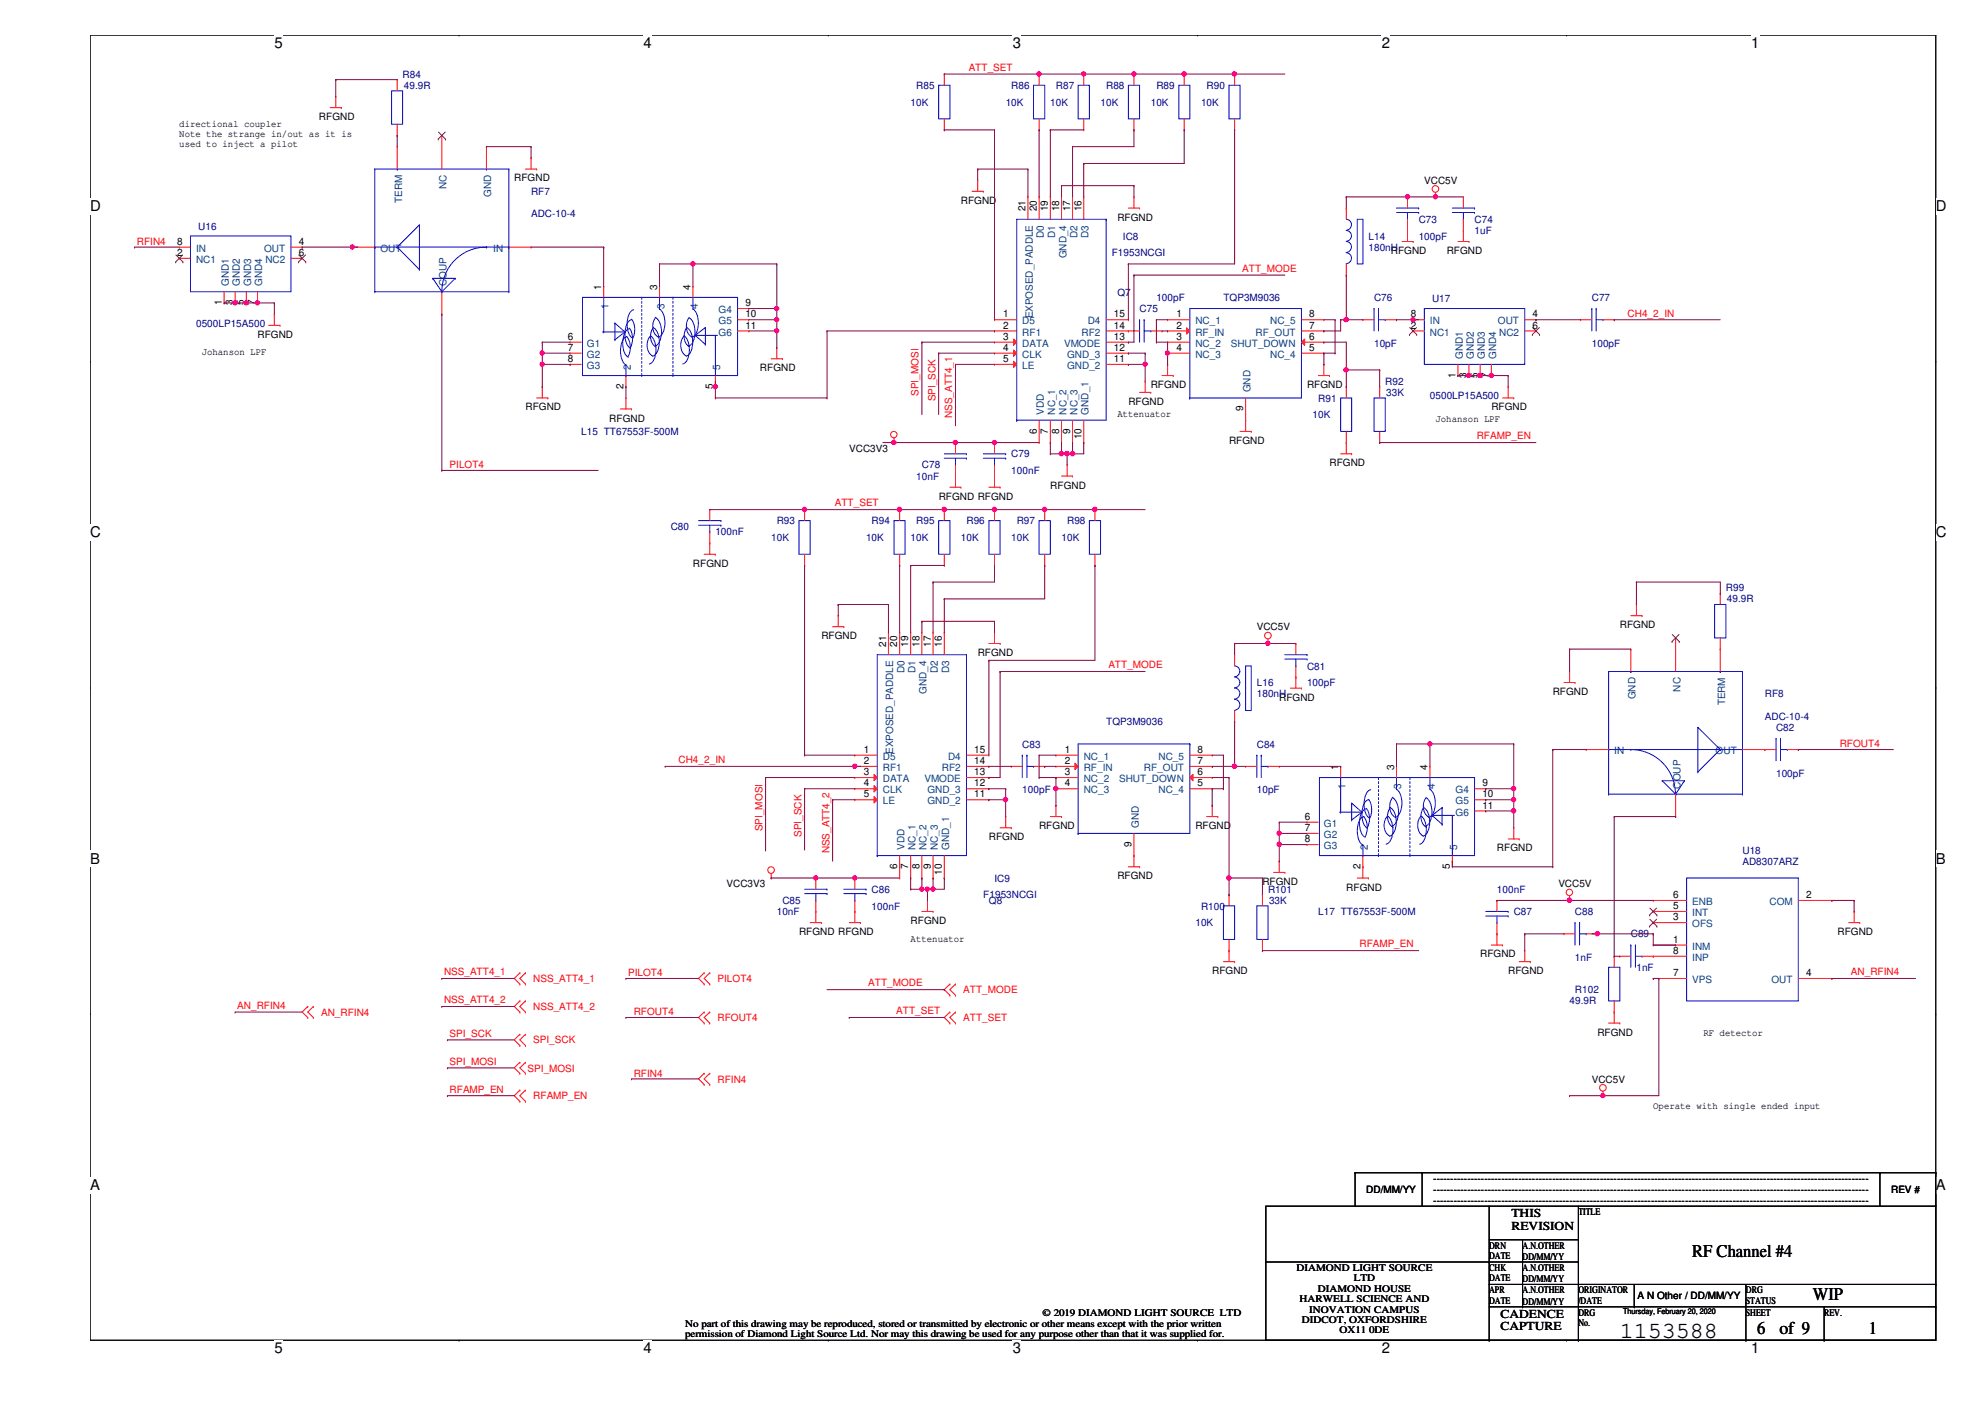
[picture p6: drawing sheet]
<svg xmlns="http://www.w3.org/2000/svg" width="420mm" height="297mm" viewBox="0 0 420 297" stroke-linecap="round" stroke-linejoin="round" font-family="sans-serif">
<defs><g id="words">
<text font-size="5" x="342.7" y="283">1153588</text>
<g font-size="3.8">
<text x="358" y="265.9">RF Channel #4</text>
<text x="383.5" y="275.1">WIP</text>
<text x="371.7" y="282.2">6</text>
<text x="376.5" y="282.2">of 9</text>
<text x="395.4" y="282.2">1</text>
</g>
<g font-size="3.1">
<text x="58.1" y="10.2">5</text>
<text x="136.1" y="10.2">4</text>
<text x="214.2" y="10.2">3</text>
<text x="292.4" y="10.2">2</text>
<text x="370.5" y="10.2">1</text>
<text x="19" y="44.7">D</text>
<text x="409.5" y="44.7">D</text>
<text x="19" y="113.7">C</text>
<text x="409.5" y="113.7">C</text>
<text x="19" y="182.8">B</text>
<text x="409.5" y="182.8">B</text>
<text x="19" y="251.8">A</text>
<text x="409.5" y="251.8">A</text>
<text x="58.1" y="286.3">5</text>
<text x="136.1" y="286.3">4</text>
<text x="214.2" y="286.3">3</text>
<text x="292.4" y="286.3">2</text>
<text x="370.5" y="286.3">1</text>
</g>
<g font-size="2.6">
<text x="319.7" y="257.5">THIS</text>
<text x="319.7" y="260.2">REVISION</text>
<text x="317.4" y="278.8">CADENCE</text>
<text x="317.4" y="281.5">CAPTURE</text>
</g>
<g font-size="2.1" fill="#000080">
<text x="85.2" y="16.4">R84</text>
<text x="85.4" y="18.8">49.9R</text>
<text x="192.7" y="22.4">10K</text>
<text x="193.8" y="18.8">R85</text>
<text x="212.8" y="22.4">10K</text>
<text x="214" y="18.8">R86</text>
<text x="222.2" y="22.4">10K</text>
<text x="223.4" y="18.8">R87</text>
<text x="232.8" y="22.4">10K</text>
<text x="234" y="18.8">R88</text>
<text x="243.5" y="22.4">10K</text>
<text x="244.6" y="18.8">R89</text>
<text x="254.1" y="22.4">10K</text>
<text x="255.3" y="18.8">R90</text>
<text x="112.4" y="41.2">RF7</text>
<text x="112.4" y="46">ADC-10-4</text>
<text x="300.1" y="47.2">C73</text>
<text x="312" y="47.2">C74</text>
<text x="42" y="48.6">U16</text>
<text x="237.6" y="50.7">IC8</text>
<text x="289.5" y="50.7">L14</text>
<text x="289.5" y="53">180nH</text>
<text x="300.1" y="50.7">100pF</text>
<text x="312" y="49.5">1uF</text>
<text x="235.2" y="54.2">F1953NCGI</text>
<text x="236.4" y="62.5">Q7</text>
<text x="244.6" y="63.7">100pF</text>
<text x="258.8" y="63.7">TQP3M9036</text>
<text x="290.7" y="63.7">C76</text>
<text x="303" y="63.9">U17</text>
<text x="336.8" y="63.7">C77</text>
<text x="41.5" y="69.1">0500LP15A500</text>
<text x="241.1" y="66">C75</text>
<text x="290.7" y="73.4">10pF</text>
<text x="336.8" y="73.4">100pF</text>
<text x="293.1" y="81.4">R92</text>
<text x="293.3" y="83.8">33K</text>
<text x="277.7" y="88.5">10K</text>
<text x="278.9" y="85">R91</text>
<text x="302.5" y="84.5">0500LP15A500</text>
<text x="123" y="92">L15 TT67553F-500M</text>
<text x="193.8" y="101.5">10nF</text>
<text x="195" y="99.1">C78</text>
<text x="214" y="96.8">C79</text>
<text x="214" y="100.3">100nF</text>
<text x="141.9" y="112.1">C80</text>
<text x="151.3" y="113.3">100nF</text>
<text x="164.3" y="110.9">R93</text>
<text x="184.4" y="110.9">R94</text>
<text x="193.8" y="110.9">R95</text>
<text x="204.5" y="110.9">R96</text>
<text x="215.1" y="110.9">R97</text>
<text x="225.8" y="110.9">R98</text>
<text x="163.2" y="114.5">10K</text>
<text x="183.2" y="114.5">10K</text>
<text x="192.7" y="114.5">10K</text>
<text x="203.3" y="114.5">10K</text>
<text x="214" y="114.5">10K</text>
<text x="224.6" y="114.5">10K</text>
<text x="365.1" y="125.1">R99</text>
<text x="365.3" y="127.5">49.9R</text>
<text x="276.5" y="141.6">C81</text>
<text x="265.9" y="145.2">L16</text>
<text x="265.9" y="147.5">180nH</text>
<text x="276.5" y="145.2">100pF</text>
<text x="373.4" y="147.5">RF8</text>
<text x="234" y="153.5">TQP3M9036</text>
<text x="373.4" y="152.3">ADC-10-4</text>
<text x="375.8" y="154.6">C82</text>
<text x="216.3" y="158.2">C83</text>
<text x="265.9" y="158.2">C84</text>
<text x="216.3" y="167.9">100pF</text>
<text x="265.9" y="167.9">10pF</text>
<text x="375.8" y="164.3">100pF</text>
<text x="368.6" y="180.6">U18</text>
<text x="368.6" y="183">AD8307ARZ</text>
<text x="165.5" y="191.3">C85</text>
<text x="184.4" y="188.9">C86</text>
<text x="208" y="190.1">F1953NCGI</text>
<text x="209.2" y="191.3">Q8</text>
<text x="210.4" y="186.5">IC9</text>
<text x="268.3" y="188.9">R101</text>
<text x="268.5" y="191.3">33K</text>
<text x="316.7" y="188.9">100nF</text>
<text x="164.3" y="193.6">10nF</text>
<text x="184.4" y="192.4">100nF</text>
<text x="252.9" y="196">10K</text>
<text x="254.1" y="192.4">R100</text>
<text x="278.9" y="193.6">L17 TT67553F-500M</text>
<text x="320.3" y="193.6">C87</text>
<text x="333.2" y="193.6">C88</text>
<text x="333.2" y="203.3">1nF</text>
<text x="345" y="198.3">C89</text>
<text x="346.2" y="205.4">1nF</text>
<text x="332.1" y="212.5">49.9R</text>
<text x="333.2" y="210.1">R102</text>
</g>
<g font-size="2.1" fill="#f00">
<text x="204.9" y="15">ATT_SET</text>
<text x="29" y="51.8">RFIN4</text>
<text x="262.8" y="57.5">ATT_MODE</text>
<text x="344.3" y="67">CH4_2_IN</text>
<text x="194.4" y="83.7" transform="rotate(-90 194.4 83.7)">SPI_MOSI</text>
<text x="197.9" y="84.9" transform="rotate(-90 197.9 84.9)">SPI_SCK</text>
<text x="201.5" y="88.4" transform="rotate(-90 201.5 88.4)">NSS_ATT4_1</text>
<text x="312.4" y="93">RFAMP_EN</text>
<text x="95.1" y="99.1">PILOT4</text>
<text x="176.6" y="107.1">ATT_SET</text>
<text x="234.5" y="141.4">ATT_MODE</text>
<text x="143.6" y="161.5">CH4_2_IN</text>
<text x="389.2" y="158.1">RFOUT4</text>
<text x="161.3" y="175.9" transform="rotate(-90 161.3 175.9)">SPI_MOSI</text>
<text x="169.5" y="177" transform="rotate(-90 169.5 177)">SPI_SCK</text>
<text x="175.5" y="180.6" transform="rotate(-90 175.5 180.6)">NSS_ATT4_2</text>
<text x="287.6" y="200.4">RFAMP_EN</text>
<text x="93.9" y="206.3">NSS_ATT4_1</text>
<text x="112.8" y="207.8">NSS_ATT4_1</text>
<text x="132.9" y="206.5">PILOT4</text>
<text x="151.8" y="207.8">PILOT4</text>
<text x="183.7" y="208.7">ATT_MODE</text>
<text x="391.6" y="206.3">AN_RFIN4</text>
<text x="50.2" y="213.4">AN_RFIN4</text>
<text x="67.9" y="214.9">AN_RFIN4</text>
<text x="93.9" y="212.3">NSS_ATT4_2</text>
<text x="112.8" y="213.7">NSS_ATT4_2</text>
<text x="134.1" y="214.8">RFOUT4</text>
<text x="189.6" y="214.6">ATT_SET</text>
<text x="203.8" y="210.1">ATT_MODE</text>
<text x="95.1" y="219.3">SPI_SCK</text>
<text x="112.8" y="220.8">SPI_SCK</text>
<text x="151.8" y="216.1">RFOUT4</text>
<text x="203.8" y="216.1">ATT_SET</text>
<text x="95.1" y="225.3">SPI_MOSI</text>
<text x="111.6" y="226.7">SPI_MOSI</text>
<text x="134.1" y="227.8">RFIN4</text>
<text x="95.1" y="231.1">RFAMP_EN</text>
<text x="112.8" y="232.6">RFAMP_EN</text>
<text x="151.8" y="229">RFIN4</text>
</g>
<g font-size="2.1">
<text x="37.9" y="26.8">directional coupler</text>
<text x="37.9" y="28.9">Note the strange in/out as it is</text>
<text x="67.5" y="25.4">RFGND</text>
<text x="37.9" y="31">used to inject a pilot</text>
<text x="108.8" y="38.4">RFGND</text>
<text x="301.3" y="38.9">VCC5V</text>
<text x="203.3" y="43.1">RFGND</text>
<text x="217" y="44.7" transform="rotate(-90 217 44.7)">21</text>
<text x="219.3" y="44.7" transform="rotate(-90 219.3 44.7)">20</text>
<text x="221.7" y="44.7" transform="rotate(-90 221.7 44.7)">19</text>
<text x="224.1" y="44.7" transform="rotate(-90 224.1 44.7)">18</text>
<text x="226.4" y="44.7" transform="rotate(-90 226.4 44.7)">17</text>
<text x="228.8" y="44.7" transform="rotate(-90 228.8 44.7)">16</text>
<text x="236.4" y="46.7">RFGND</text>
<text x="37.5" y="51.8">8</text>
<text x="63.2" y="51.8">4</text>
<text x="294.3" y="53.8">RFGND</text>
<text x="306.1" y="53.8">RFGND</text>
<text x="37.5" y="54.1">2</text>
<text x="63.2" y="54.1">6</text>
<text x="46.9" y="64.6" transform="rotate(-90 46.9 64.6)">1</text>
<text x="49.2" y="64.6" transform="rotate(-90 49.2 64.6)">3</text>
<text x="51.6" y="64.6" transform="rotate(-90 51.6 64.6)">5</text>
<text x="54" y="64.6" transform="rotate(-90 54 64.6)">7</text>
<text x="127.2" y="61.3" transform="rotate(-90 127.2 61.3)">1</text>
<text x="139" y="61.3" transform="rotate(-90 139 61.3)">3</text>
<text x="146.1" y="61.3" transform="rotate(-90 146.1 61.3)">4</text>
<text x="157.7" y="64.8">9</text>
<text x="54.5" y="71.5">RFGND</text>
<text x="120.1" y="71.9">6</text>
<text x="157.7" y="67.1">10</text>
<text x="157.7" y="69.5">11</text>
<text x="212.3" y="67.1">1</text>
<text x="212.3" y="69.5">2</text>
<text x="212.3" y="71.9">3</text>
<text x="235.7" y="67.1">15</text>
<text x="235.7" y="69.5">14</text>
<text x="235.7" y="71.9">13</text>
<text x="248.9" y="67.1">1</text>
<text x="248.9" y="69.5">2</text>
<text x="248.9" y="71.9">3</text>
<text x="277" y="67.1">8</text>
<text x="277" y="69.5">7</text>
<text x="277" y="71.9">6</text>
<text x="298.5" y="67.1">8</text>
<text x="298.5" y="69.5">2</text>
<text x="324.2" y="67.1">4</text>
<text x="324.2" y="69.5">6</text>
<text x="42.7" y="75.2">Johanson LPF</text>
<text x="120.1" y="74.2">7</text>
<text x="120.1" y="76.6">8</text>
<text x="212.3" y="74.2">4</text>
<text x="212.3" y="76.6">5</text>
<text x="235.7" y="74.2">12</text>
<text x="235.7" y="76.6">11</text>
<text x="248.9" y="74.2">4</text>
<text x="277" y="74.2">5</text>
<text x="131.9" y="82.3" transform="rotate(-90 131.9 82.3)">2</text>
<text x="150.8" y="82.3" transform="rotate(-90 150.8 82.3)">5</text>
<text x="160.8" y="78.6">RFGND</text>
<text x="243.5" y="82.1">RFGND</text>
<text x="276.5" y="82.1">RFGND</text>
<text x="307.9" y="79.9" transform="rotate(-90 307.9 79.9)">1</text>
<text x="310.3" y="79.9" transform="rotate(-90 310.3 79.9)">3</text>
<text x="312.6" y="79.9" transform="rotate(-90 312.6 79.9)">5</text>
<text x="315" y="79.9" transform="rotate(-90 315 79.9)">7</text>
<text x="111.2" y="86.8">RFGND</text>
<text x="128.9" y="89.2">RFGND</text>
<text x="236.4" y="88.2">Attenuator</text>
<text x="238.7" y="85.6">RFGND</text>
<text x="263" y="87" transform="rotate(-90 263 87)">9</text>
<text x="303.7" y="89.4">Johanson LPF</text>
<text x="315.5" y="86.8">RFGND</text>
<text x="179.7" y="95.6">VCC3V3</text>
<text x="219.3" y="91.7" transform="rotate(-90 219.3 91.7)">6</text>
<text x="221.7" y="91.7" transform="rotate(-90 221.7 91.7)">7</text>
<text x="224.1" y="91.7" transform="rotate(-90 224.1 91.7)">8</text>
<text x="226.4" y="91.7" transform="rotate(-90 226.4 91.7)">9</text>
<text x="228.8" y="92.9" transform="rotate(-90 228.8 92.9)">10</text>
<text x="260" y="93.9">RFGND</text>
<text x="281.3" y="98.6">RFGND</text>
<text x="198.6" y="105.7">RFGND RFGND</text>
<text x="222.2" y="103.4">RFGND</text>
<text x="146.6" y="119.9">RFGND</text>
<text x="173.8" y="135.3">RFGND</text>
<text x="187.5" y="136.9" transform="rotate(-90 187.5 136.9)">21</text>
<text x="189.8" y="136.9" transform="rotate(-90 189.8 136.9)">20</text>
<text x="192.2" y="136.9" transform="rotate(-90 192.2 136.9)">19</text>
<text x="194.5" y="136.9" transform="rotate(-90 194.5 136.9)">18</text>
<text x="196.9" y="136.9" transform="rotate(-90 196.9 136.9)">17</text>
<text x="199.3" y="136.9" transform="rotate(-90 199.3 136.9)">16</text>
<text x="265.9" y="133.4">VCC5V</text>
<text x="342.7" y="132.9">RFGND</text>
<text x="206.8" y="138.8">RFGND</text>
<text x="270.6" y="148.3">RFGND</text>
<text x="328.5" y="147.1">RFGND</text>
<text x="182.8" y="159.3">1</text>
<text x="182.8" y="161.6">2</text>
<text x="206.1" y="159.3">15</text>
<text x="206.1" y="161.6">14</text>
<text x="225.3" y="159.3">1</text>
<text x="225.3" y="161.6">2</text>
<text x="253.4" y="159.3">8</text>
<text x="253.4" y="161.6">7</text>
<text x="182.8" y="164">3</text>
<text x="182.8" y="166.4">4</text>
<text x="206.1" y="164">13</text>
<text x="206.1" y="166.4">12</text>
<text x="225.3" y="164">3</text>
<text x="225.3" y="166.4">4</text>
<text x="253.4" y="164">6</text>
<text x="253.4" y="166.4">5</text>
<text x="283.1" y="162.9" transform="rotate(-90 283.1 162.9)">1</text>
<text x="294.9" y="162.9" transform="rotate(-90 294.9 162.9)">3</text>
<text x="302" y="162.9" transform="rotate(-90 302 162.9)">4</text>
<text x="313.6" y="166.4">9</text>
<text x="182.8" y="168.7">5</text>
<text x="206.1" y="168.7">11</text>
<text x="276.1" y="173.4">6</text>
<text x="313.6" y="168.7">10</text>
<text x="313.6" y="171.1">11</text>
<text x="209.2" y="177.8">RFGND</text>
<text x="219.8" y="175.4">RFGND</text>
<text x="239.4" y="179.2" transform="rotate(-90 239.4 179.2)">9</text>
<text x="252.9" y="175.4">RFGND</text>
<text x="276.1" y="175.8">7</text>
<text x="276.1" y="178.2">8</text>
<text x="189.8" y="183.9" transform="rotate(-90 189.8 183.9)">6</text>
<text x="192.2" y="183.9" transform="rotate(-90 192.2 183.9)">7</text>
<text x="194.5" y="183.9" transform="rotate(-90 194.5 183.9)">8</text>
<text x="196.9" y="183.9" transform="rotate(-90 196.9 183.9)">9</text>
<text x="199.3" y="185" transform="rotate(-90 199.3 185)">10</text>
<text x="287.8" y="183.9" transform="rotate(-90 287.8 183.9)">2</text>
<text x="306.7" y="183.9" transform="rotate(-90 306.7 183.9)">5</text>
<text x="316.7" y="180.1">RFGND</text>
<text x="153.7" y="187.7">VCC3V3</text>
<text x="236.4" y="186.1">RFGND</text>
<text x="267.1" y="187.2">RFGND</text>
<text x="284.8" y="188.4">RFGND</text>
<text x="329.7" y="187.7">VCC5V</text>
<text x="354" y="190">6</text>
<text x="382.1" y="190">2</text>
<text x="169" y="197.9">RFGND RFGND</text>
<text x="192.7" y="195.5">RFGND</text>
<text x="354" y="192.3">5</text>
<text x="354" y="194.7">3</text>
<text x="388.7" y="197.9">RFGND</text>
<text x="192.7" y="199.2">Attenuator</text>
<text x="313.1" y="202.6">RFGND</text>
<text x="354" y="199.4">1</text>
<text x="354" y="201.8">8</text>
<text x="256.5" y="206.1">RFGND</text>
<text x="319.1" y="206.1">RFGND</text>
<text x="354" y="206.5">7</text>
<text x="382.1" y="206.5">4</text>
<text x="337.9" y="219.1">RFGND</text>
<text x="360.4" y="219.3">RF detector</text>
<text x="336.8" y="229">VCC5V</text>
<text x="349.8" y="234.7">Operate with single ended input</text>
<text x="303.2" y="250.1">--------------------------------------------------------------------------------------------------------------------------------</text>
<text x="289.1" y="252.4">DD/MM/YY</text>
<text x="303.2" y="252.4">--------------------------------------------------------------------------------------------------------------------------------</text>
<text x="303.2" y="254.8">--------------------------------------------------------------------------------------------------------------------------------</text>
<text x="333.9" y="257.1">TITLE</text>
<text x="400.1" y="252.4">REV #</text>
<text x="274.3" y="268.9">DIAMOND LIGHT SOURCE</text>
<text x="315" y="264.2">DRN</text>
<text x="315" y="266.4">DATE</text>
<text x="315" y="268.9">CHK</text>
<text x="322.1" y="266.6">DD/MM/YY</text>
<text x="322.1" y="264.2">A.N.OTHER</text>
<text x="322.1" y="268.9">A.N.OTHER</text>
<text x="274.9" y="275.5">HARWELL SCIENCE AND</text>
<text x="278.8" y="273.3">DIAMOND HOUSE</text>
<text x="286.4" y="271.1">LTD</text>
<text x="315" y="273.6">APR</text>
<text x="315" y="275.8">DATE</text>
<text x="315" y="271.1">DATE</text>
<text x="322.1" y="273.6">A.N.OTHER</text>
<text x="322.1" y="271.3">DD/MM/YY</text>
<text x="333.9" y="273.6">ORIGINATOR</text>
<text x="333.9" y="275.8">/DATE</text>
<text x="346.5" y="274.9">A N Other / DD/MM/YY</text>
<text x="369.4" y="273.6">DRG</text>
<text x="369.4" y="275.8">STATUS</text>
<text x="144.9" y="280.7">No part of this drawing may be reproduced, stored or transmitted by electronic or other means except with the prior written</text>
<text x="220.6" y="278.4">© 2019 DIAMOND LIGHT SOURCE LTD</text>
<text x="275.4" y="279.9">DIDCOT, OXFORDSHIRE</text>
<text x="277" y="277.7">INOVATION CAMPUS</text>
<text x="322.1" y="276">DD/MM/YY</text>
<text x="333.9" y="278.4">DRG</text>
<text x="333.9" y="280.6">No.</text>
<text x="369.4" y="278.4">SHEET</text>
<text x="385.9" y="278.4">REV.</text>
<text x="144.9" y="282.9">permission of Diamond Light Source Ltd. Nor may this drawing be used for any purpose other than that it was supplied for.</text>
<text x="283.4" y="282.1">OX11 0DE</text>
</g>
<g font-size="2.1" fill="#004080">
<text x="94.5" y="40" transform="rotate(-90 94.5 40)">NC</text>
<text x="103.9" y="41.7" transform="rotate(-90 103.9 41.7)">GND</text>
<text x="85" y="42.9" transform="rotate(-90 85 42.9)">TERM</text>
<text x="41.5" y="53.3">IN</text>
<text x="55.9" y="53.3">OUT</text>
<text x="80.5" y="53.3">OUT</text>
<text x="104.4" y="53.3">IN</text>
<text x="220.9" y="50.3" transform="rotate(-90 220.9 50.3)">D0</text>
<text x="223.2" y="50.3" transform="rotate(-90 223.2 50.3)">D1</text>
<text x="227.9" y="50.3" transform="rotate(-90 227.9 50.3)">D2</text>
<text x="230.3" y="50.3" transform="rotate(-90 230.3 50.3)">D3</text>
<text x="41.5" y="55.6">NC1</text>
<text x="56.1" y="55.6">NC2</text>
<text x="225.6" y="54.7" transform="rotate(-90 225.6 54.7)">GND_4</text>
<text x="48.4" y="60.5" transform="rotate(-90 48.4 60.5)">GND1</text>
<text x="50.8" y="60.5" transform="rotate(-90 50.8 60.5)">GND2</text>
<text x="53.1" y="60.5" transform="rotate(-90 53.1 60.5)">GND3</text>
<text x="55.5" y="60.5" transform="rotate(-90 55.5 60.5)">GND4</text>
<text x="94.5" y="60.5" transform="rotate(-90 94.5 60.5)">COUP</text>
<text x="128.7" y="65.3" transform="rotate(-90 128.7 65.3)">1</text>
<text x="140.5" y="65.3" transform="rotate(-90 140.5 65.3)">3</text>
<text x="147.6" y="65.3" transform="rotate(-90 147.6 65.3)">4</text>
<text x="152" y="66.3">G4</text>
<text x="152" y="68.6">G5</text>
<text x="152" y="71">G6</text>
<text x="216.3" y="68.6">D5</text>
<text x="216.3" y="71">RF1</text>
<text x="218.5" y="67.4" transform="rotate(-90 218.5 67.4)">EXPOSED_PADDLE</text>
<text x="228.8" y="71">RF2</text>
<text x="230.1" y="68.6">D4</text>
<text x="252.9" y="68.6">NC_1</text>
<text x="252.9" y="71">RF_IN</text>
<text x="265.6" y="71">RF_OUT</text>
<text x="268.7" y="68.6">NC_5</text>
<text x="302.5" y="68.6">IN</text>
<text x="302.5" y="71">NC1</text>
<text x="316.9" y="68.6">OUT</text>
<text x="317.2" y="71">NC2</text>
<text x="124.2" y="73.4">G1</text>
<text x="124.2" y="75.7">G2</text>
<text x="216.3" y="73.4">DATA</text>
<text x="216.3" y="75.7">CLK</text>
<text x="225.1" y="73.4">VMODE</text>
<text x="225.8" y="75.7">GND_3</text>
<text x="252.9" y="73.4">NC_2</text>
<text x="252.9" y="75.7">NC_3</text>
<text x="260.4" y="73.4">SHUT_DOWN</text>
<text x="268.7" y="75.7">NC_4</text>
<text x="309.5" y="75.9" transform="rotate(-90 309.5 75.9)">GND1</text>
<text x="311.8" y="75.9" transform="rotate(-90 311.8 75.9)">GND2</text>
<text x="314.2" y="75.9" transform="rotate(-90 314.2 75.9)">GND3</text>
<text x="316.5" y="75.9" transform="rotate(-90 316.5 75.9)">GND4</text>
<text x="124.2" y="78.1">G3</text>
<text x="133.4" y="78.3" transform="rotate(-90 133.4 78.3)">2</text>
<text x="152.4" y="78.3" transform="rotate(-90 152.4 78.3)">5</text>
<text x="216.3" y="78.1">LE</text>
<text x="225.8" y="78.1">GND_2</text>
<text x="264.5" y="83" transform="rotate(-90 264.5 83)">GND</text>
<text x="220.9" y="87.7" transform="rotate(-90 220.9 87.7)">VDD</text>
<text x="223.2" y="87.7" transform="rotate(-90 223.2 87.7)">NC_1</text>
<text x="225.6" y="87.7" transform="rotate(-90 225.6 87.7)">NC_2</text>
<text x="227.9" y="87.7" transform="rotate(-90 227.9 87.7)">NC_3</text>
<text x="230.3" y="87.7" transform="rotate(-90 230.3 87.7)">GND_1</text>
<text x="191.3" y="142.4" transform="rotate(-90 191.3 142.4)">D0</text>
<text x="193.7" y="142.4" transform="rotate(-90 193.7 142.4)">D1</text>
<text x="198.4" y="142.4" transform="rotate(-90 198.4 142.4)">D2</text>
<text x="200.8" y="142.4" transform="rotate(-90 200.8 142.4)">D3</text>
<text x="196" y="146.8" transform="rotate(-90 196 146.8)">GND_4</text>
<text x="346" y="148" transform="rotate(-90 346 148)">GND</text>
<text x="355.5" y="146.3" transform="rotate(-90 355.5 146.3)">NC</text>
<text x="365" y="149.2" transform="rotate(-90 365 149.2)">TERM</text>
<text x="186.8" y="160.7">D5</text>
<text x="189" y="159.5" transform="rotate(-90 189 159.5)">EXPOSED_PADDLE</text>
<text x="200.6" y="160.7">D4</text>
<text x="229.3" y="160.7">NC_1</text>
<text x="245.1" y="160.7">NC_5</text>
<text x="341.5" y="159.6">IN</text>
<text x="363" y="159.6">OUT</text>
<text x="186.8" y="163.1">RF1</text>
<text x="186.8" y="165.5">DATA</text>
<text x="186.8" y="167.9">CLK</text>
<text x="195.6" y="165.5">VMODE</text>
<text x="196.2" y="167.9">GND_3</text>
<text x="199.3" y="163.1">RF2</text>
<text x="229.3" y="163.1">RF_IN</text>
<text x="229.3" y="165.5">NC_2</text>
<text x="229.3" y="167.9">NC_3</text>
<text x="236.8" y="165.5">SHUT_DOWN</text>
<text x="242" y="163.1">RF_OUT</text>
<text x="245.1" y="167.9">NC_4</text>
<text x="284.6" y="166.9" transform="rotate(-90 284.6 166.9)">1</text>
<text x="296.5" y="166.9" transform="rotate(-90 296.5 166.9)">3</text>
<text x="303.5" y="166.9" transform="rotate(-90 303.5 166.9)">4</text>
<text x="307.9" y="167.9">G4</text>
<text x="355.5" y="166.8" transform="rotate(-90 355.5 166.8)">COUP</text>
<text x="186.8" y="170.2">LE</text>
<text x="196.2" y="170.2">GND_2</text>
<text x="307.9" y="170.2">G5</text>
<text x="307.9" y="172.6">G6</text>
<text x="191.3" y="179.8" transform="rotate(-90 191.3 179.8)">VDD</text>
<text x="193.7" y="179.8" transform="rotate(-90 193.7 179.8)">NC_1</text>
<text x="196" y="179.8" transform="rotate(-90 196 179.8)">NC_2</text>
<text x="198.4" y="179.8" transform="rotate(-90 198.4 179.8)">NC_3</text>
<text x="200.8" y="179.8" transform="rotate(-90 200.8 179.8)">GND_1</text>
<text x="240.9" y="175.1" transform="rotate(-90 240.9 175.1)">GND</text>
<text x="280.1" y="174.9">G1</text>
<text x="280.1" y="177.3">G2</text>
<text x="280.1" y="179.7">G3</text>
<text x="289.3" y="179.8" transform="rotate(-90 289.3 179.8)">2</text>
<text x="308.3" y="179.8" transform="rotate(-90 308.3 179.8)">5</text>
<text x="358" y="191.5">ENB</text>
<text x="374.4" y="191.5">COM</text>
<text x="358" y="193.8">INT</text>
<text x="358" y="196.2">OFS</text>
<text x="358" y="200.9">INM</text>
<text x="358" y="203.3">INP</text>
<text x="358" y="208">VPS</text>
<text x="374.8" y="208">OUT</text>
</g>
<text font-size="1.7" x="343.4" y="278">Thursday, February 20, 2020</text>
</g></defs>
<path d="M19.1 7.4h390.4v276.1h-390.4z" fill="none" stroke="#000" stroke-width=".21"/>
<g fill="#fff">
<path d="M58.1 7.4h1.7v3.5h-1.7z"/>
<path d="M58.1 283.5h1.7v3h-1.7z"/>
</g>
<path d="M97.1 7.4h.1M97.1 283.5h.1" fill="none" stroke="#000" stroke-width=".21"/>
<g fill="#fff">
<path d="M136.1 7.4h1.8v3.5h-1.8z"/>
<path d="M136.1 283.5h1.8v3h-1.8z"/>
</g>
<path d="M175.2 7.4h.1M175.2 283.5h.1" fill="none" stroke="#000" stroke-width=".21"/>
<g fill="#fff">
<path d="M214.2 7.4h1.8v3.5h-1.8z"/>
<path d="M214.2 283.5h1.8v3h-1.8z"/>
</g>
<path d="M253.3 7.4h.1M253.3 283.5h.1" fill="none" stroke="#000" stroke-width=".21"/>
<g fill="#fff">
<path d="M292.4 7.4h1.7v3.5h-1.7z"/>
<path d="M292.4 283.5h1.7v3h-1.7z"/>
</g>
<path d="M331.4 7.4h.1M331.4 283.5h.1" fill="none" stroke="#000" stroke-width=".21"/>
<g fill="#fff">
<path d="M370.5 7.4h1.7v3.5h-1.7z"/>
<path d="M370.5 283.5h1.7v3h-1.7z"/>
<path d="M19.1 41.9h2.2v3.5h-2.2z"/>
<path d="M409.5 41.9h2.3v3.5h-2.3z"/>
<path d="M19.1 110.9h2.2v3.5h-2.2z"/>
<path d="M409.5 110.9h2.3v3.5h-2.3z"/>
</g>
<path d="M19.1 76.4h.1M409.5 76.4h.1" fill="none" stroke="#000" stroke-width=".21"/>
<g fill="#fff">
<path d="M19.1 180h2v3.4h-2z"/>
<path d="M409.5 180h2.1v3.4h-2.1z"/>
</g>
<path d="M19.1 145.5h.1M409.5 145.5h.1" fill="none" stroke="#000" stroke-width=".21"/>
<g fill="#fff">
<path d="M19.1 249h2v3.5h-2z"/>
<path d="M409.5 249h2.1v3.5h-2.1z"/>
</g>
<g fill="none" stroke="#000" stroke-width=".21">
<path d="M19.1 214.5h.1M409.5 214.5h.1M267.8 255.2h141.7v28.3h-141.7zM286.7 248.1h.1M286.7 248.1v7.1M286.7 248.1h122.8M300.9 248.1h.1M300.9 248.1v7.1M315 255.2v28.3M333.9 255.2v28.3M397.7 248.1h.1M397.7 248.1v7.1"/>
<path d="M409.5 248.1h.1M409.5 248.1v7.1M267.8 267h66.1M315 267h.1M315 271.7h94.5M315 276.5h94.5M315 262.3h18.9M322.1 276.5h.1M322.1 262.3v14.2M333.9 267h.1M333.9 262.3h.1M345.7 276.5h.1"/>
<path d="M345.7 271.7v4.8M369.4 271.7v11.8M385.9 276.5v7M409.5 271.7h.1M409.5 276.5h.1M315 283.5h.1M333.9 283.5h.1M369.4 283.5h.1M385.9 283.5h.1"/>
</g>
<g fill="none" stroke="#f00" stroke-width=".21">
<path d="M261.2 15.7h.1M261.2 15.7v2.3M69.9 22.8h2.3M71 20.4h.1M71 20.4v2.4M72.2 22.8h.1M111.2 35.8h2.3M112.4 33.4h.1M112.4 33.4v2.4M113.5 35.8h.1M206.8 38.1h.1M206.8 38.1v2.4"/>
<path d="M261.2 27.5h.1M261.2 25.1v2.4M205.7 40.5h2.3M208 40.5h.1M238.7 44h2.4M239.9 41.7h.1M239.9 41.7v2.3M241.1 44h.1M296.6 51.1h2.4M297.8 48.8h.1M297.8 41.7h.1M297.8 41.7v2.3"/>
<path d="M297.8 46.4v4.7M299 51.1h.1M303.7 41.7h.1M303.7 40.7v1M308.4 51.1h2.4M309.6 48.8h.1M309.6 48.8v2.3M310.8 51.1h.1M56.9 68.8h2.3M58 66.5h.1M58 66.5v2.3M59.2 68.8h.1"/>
<path d="M120.6 72.4h.1M120.6 74.7h.1M120.6 77.1h.1M120.6 72.4h2.4M120.6 74.7h2.4M120.6 77.1h2.4M127.7 60.6h.1M127.7 60.6v2.3M132.4 79.5v2.3M139.5 60.6h.1M139.5 60.6v2.3M146.6 60.6h.1"/>
<path d="M146.6 60.6v2.3M151.3 79.5v2.3M156 65.3h2.4M156 67.6h2.4M156 70h2.4M158.4 65.3h.1M158.4 67.6h.1M158.4 70h.1M163.2 75.9h2.3M164.3 73.5h.1M164.3 73.5v2.4M165.5 75.9h.1"/>
<path d="M245.8 79.5h2.4M247 77.1h.1M247 67.6h.1M247 77.1v2.4M247 67.6h4.7M248.2 79.5h.1M278.9 79.5h2.4M280.1 77.1h.1M280.1 77.1v2.4M281.3 79.5h.1M113.5 84.2h2.4M114.7 81.8h.1"/>
<path d="M114.7 81.8v2.4M115.9 84.2h.1M131.3 86.5h2.3M132.4 84.2h.1M132.4 81.8h.1M132.4 84.2v2.3M133.6 86.5h.1M151.3 81.8h.1M189.1 93.6h.1M189.1 92.7v.9M225.8 98.3h.1M225.8 98.3v2.4"/>
<path d="M241.1 83h2.4M242.3 80.6h.1M242.3 80.6v2.4M243.5 83h.1M262.3 91.3h2.4M263.5 88.9h.1M263.5 88.9v2.4M264.7 91.3h.1M283.6 96h2.4M284.8 93.6h.1M284.8 81.8h.1M284.8 81.8v2.4"/>
<path d="M284.8 91.3v4.7M286 96h.1M291.9 93.6h.1M291.9 81.8h.1M291.9 81.8v2.4M291.9 91.3v2.3M317.9 84.2h2.4M319.1 81.8h.1M319.1 81.8v2.4M320.3 84.2h.1M149 117.3h2.3M150.2 114.9h.1"/>
<path d="M150.2 114.9v2.4M151.3 117.3h.1M201 103.1h2.3M202.1 100.7h.1M202.1 100.7v2.4M203.3 103.1h.1M209.2 103.1h2.4M210.4 100.7h.1M210.4 100.7v2.4M211.6 103.1h.1M224.6 100.7h2.3M226.9 100.7h.1"/>
<path d="M176.1 132.6h2.4M177.3 130.3h.1M177.3 130.3v2.3M178.5 132.6h.1M209.2 136.1h2.4M210.4 133.8h.1M210.4 133.8v2.3M211.6 136.1h.1M261.2 138.5h.1M261.2 138.5v2.4M268.3 136.1h.1M268.3 135.2v.9"/>
<path d="M345 130.3h2.4M346.2 127.9h.1M346.2 127.9v2.4M347.4 130.3h.1M261.2 152.7h.1M261.2 150.3v2.4M273 145.6h2.3M274.2 143.3h.1M274.2 143.3v2.3M275.3 145.6h.1M330.9 144.4h2.3M332.1 142.1h.1"/>
<path d="M332.1 142.1v2.3M333.2 144.4h.1M211.6 175.1h2.4M212.8 172.8h.1M212.8 172.8v2.3M214 175.1h.1M222.2 172.8h2.4M223.4 170.4h.1M223.4 170.4v2.4M224.6 172.8h.1M255.3 172.8h2.3M256.5 170.4h.1"/>
<path d="M256.5 170.4v2.4M257.6 172.8h.1M319.1 177.5h2.3M320.3 175.1h.1M320.3 175.1v2.4M321.4 177.5h.1M163.2 185.8h.1M163.2 184.8v1M171.4 195.2h2.4M172.6 192.8h.1M172.6 185.8h.1M172.6 185.8v2.3"/>
<path d="M172.6 190.5v4.7M173.8 195.2h.1M179.7 195.2h2.3M180.8 192.8h.1M180.8 185.8h.1M180.8 185.8v2.3M180.8 190.5v4.7M182 195.2h.1M195 192.8h2.4M196.2 190.5h.1M196.2 190.5v2.3M197.4 192.8h.1"/>
<path d="M238.7 183.4h2.4M239.9 181h.1M239.9 181v2.4M241.1 183.4h.1M269.5 184.6h2.3M270.6 182.2h.1M270.6 182.2v2.4M271.8 184.6h.1M287.1 185.8h2.4M288.3 183.4h.1M288.3 183.4v2.4M289.5 185.8h.1"/>
<path d="M315.5 199.9h2.4M316.7 197.6h.1M316.7 197.6v2.3M317.9 199.9h.1M332.1 190.5h.1M332.1 189.5v1M391.1 195.2h2.3M392.3 192.8h.1M392.3 192.8v2.4M393.4 195.2h.1M65.1 212.9h.1M65.1 215.3h.1"/>
<path d="M65.1 212.9l-1.2 1.2 1.2 1.2M66.3 215.3h.1M66.3 212.9h.1M66.3 212.9l-1.2 1.2 1.2 1.2M110 205.8h.1M110 208.2h.1M110 211.8h.1M110 214.1h.1M110 218.8h.1M110 205.8l-1.2 1.2 1.2 1.2M110 211.8l-1.2 1.1 1.2 1.2M110 218.8l-1.2 1.2 1.2 1.2"/>
<path d="M111.2 208.2h.1M111.2 205.8h.1M111.2 214.1h.1M111.2 211.8h.1M111.2 218.8h.1M111.2 205.8l-1.2 1.2 1.2 1.2M111.2 211.8l-1.2 1.1 1.2 1.2M111.2 218.8l-1.2 1.2 1.2 1.2M149 205.8h.1M149 208.2h.1M149 214.1h.1M149 216.4h.1"/>
<path d="M149 205.8l-1.2 1.2 1.2 1.2M149 214.1l-1.2 1.2 1.2 1.1M150.2 208.2h.1M150.2 205.8h.1M150.2 216.4h.1M150.2 214.1h.1M150.2 205.8l-1.2 1.2 1.2 1.2M150.2 214.1l-1.2 1.2 1.2 1.1M201 208.2h.1M201 210.6h.1M201 214.1h.1M201 216.4h.1"/>
<path d="M201 208.2l-1.2 1.2 1.2 1.2M201 214.1l-1.2 1.2 1.2 1.1M202.1 210.6h.1M202.1 208.2h.1M202.1 216.4h.1M202.1 214.1h.1M202.1 208.2l-1.1 1.2 1.1 1.2M202.1 214.1l-1.1 1.2 1.1 1.1M258.8 203.5h2.4M260 201.1h.1M260 201.1v2.4M261.2 203.5h.1"/>
<path d="M321.4 203.5h2.4M322.6 201.1h.1M322.6 201.1v2.4M323.8 203.5h.1M340.3 216.4h2.4M341.5 214.1h.1M341.5 214.1v2.3M342.7 216.4h.1M110 221.2h.1M110 224.7h.1M110 227.1h.1M110 230.6h.1"/>
<path d="M110 233h.1M110 224.7l-1.2 1.2 1.2 1.2M110 230.6l-1.2 1.2 1.2 1.2M111.2 221.2h.1M111.2 227.1h.1M111.2 224.7h.1M111.2 233h.1M111.2 230.6h.1M111.2 224.7l-1.2 1.2 1.2 1.2M111.2 230.6l-1.2 1.2 1.2 1.2M149 227.1h.1M149 229.4h.1"/>
<path d="M149 227.1l-1.2 1.2 1.2 1.1M150.2 229.4h.1M150.2 227.1h.1M150.2 227.1l-1.2 1.2 1.2 1.1M339.1 231.8h.1M339.1 230.9v.9"/>
<circle cx="303.7" cy="40" r=".7"/>
<circle cx="189.1" cy="91.9" r=".68"/>
<circle cx="268.2" cy="134.5" r=".7"/>
<circle cx="163.1" cy="184.1" r=".7"/>
<circle cx="332" cy="188.8" r=".68"/>
<circle cx="339.1" cy="230.1" r=".7"/>
</g>
<g fill="none" stroke="#00f" stroke-width=".21">
<path d="M260 18h2.3v7.1h-2.3zM295.4 44h4.7M295.4 45h4.7M297.8 46.4h.1M297.8 45v1.4M300.1 44h.1M300.1 45h.1M123.2 62.9h32.8v16.6h-32.8zM127.5 70.2h4.7M127.7 70.2h.1M127.7 62.9v7.3M130.1 68.4h.1"/>
<path d="M130.1 71.9h.1M130.1 68.4l2.1 1.8M130.1 68.4v3.5M132.2 70.2h.1M132.2 70.2l-2.1 1.7M132.4 79.5h.1M132.4 77.1v2.4M132.7 71.3a3.9 3.9 0 0 1 .2 4.1M132.7 71.2a2.87 2.87 0 0 0-1.4 3.1v.6a3.1 3.1 0 0 0 1.1 2.3M133.1 69.6a2.87 2.87 0 0 0-1.4 3 3.2 3.2 0 0 0 1.2 3M133.1 69.4a4.2 4.2 0 0 1 .3 4.1M133.6 67.6a2.87 2.87 0 0 0-1.4 3.1 3.2 3.2 0 0 0 1.2 3"/>
<path d="M133.6 67.5a4 4 0 0 1 .2 4.1M134.1 65.5a2.91 2.91 0 0 0-1.4 3.1 3.3 3.3 0 0 0 1.2 2.9M137.6 71a4.3 4.3 0 0 1 .8 5l-.6 .8-.4 .2M137.6 71.1a2.89 2.89 0 0 0 .5 4.2M138.3 69.4a4.2 4.2 0 0 1 .8 5l-.7 .8-.4 .2M138.3 69.2a2.88 2.88 0 0 0 .5 4.2M138.8 67.3a4.2 4.2 0 0 1 .7 5l-.6 .8-.4 .1M138.8 67.1a2.88 2.88 0 0 0 .5 4.2M139.5 65.4a4.2 4.2 0 0 1 .8 5l-.7 .8-.4 .1M139.5 65.3h.1M139.5 62.9v2.4M144.7 71a4.4 4.4 0 0 1 .7 5l-.6 .8-.4 .2"/>
<path d="M144.7 71.1a2.89 2.89 0 0 0 .5 4.2M145.4 69.4a4.3 4.3 0 0 1 .8 5l-.7 .8-.3 .2M145.4 69.3a2.88 2.88 0 0 0 .5 4.1M145.8 67.3a4.3 4.3 0 0 1 .8 5l-.6 .8-.4 .1M145.8 67.1a2.9 2.9 0 0 0 .6 4.2M146.6 65.4a4.3 4.3 0 0 1 .7 5l-.6 .8-.4 .1M146.6 65.3h.1M146.6 62.9v2.4M147.1 71h.1M147.1 71l2.1 1.9M147.1 71h4.7M149.2 69.3h.1"/>
<path d="M149.2 72.9h.1M149.2 69.3l-2.1 1.7M149.2 69.3v3.6M151.3 71.2h.1M151.3 71.2v8.3M275.3 65.3h.1M275.3 65.3h-23.6v18.9M275.3 65.3v18.9h-23.6M251.7 84.2h.1M283.6 84.2h2.4v7.1h-2.4zM290.7 84.2h2.4v7.1h-2.4zM261.2 140.9a1.17 1.17 0 0 1 1.1 1.2 1.17 1.17 0 0 1-1.1 1.1"/>
<path d="M261.2 143.3a1.14 1.14 0 0 1 1.1 1.1 1.14 1.14 0 0 1-1.1 1.1M261.2 145.6a1.17 1.17 0 0 1 1.1 1.2 1.17 1.17 0 0 1-1.1 1.1 1.19 1.19 0 0 1 1.1 1.2 1.19 1.19 0 0 1-1.1 1.2M263.5 140.9h1.2v9.4h-1.2zM170.2 188.1h4.8M170.2 189.1h4.8M172.6 190.5h.1M172.6 189.1v1.4M175 188.1h.1M175 189.1h.1M178.5 188.1h4.7M178.5 189.1h4.7M180.8 190.5h.1"/>
<path d="M180.8 189.1v1.4M183.2 188.1h.1M183.2 189.1h.1"/>
</g>
<path d="M135.8 62.9v16.6M135.8 79.5h.1M142.4 62.9v16.6M142.4 79.5h.1" fill="none" stroke="#00f" stroke-width=".21" stroke-dasharray=".4 .4"/>
<path d="M251 69.3l.7 .7-.7 .7z" fill="#f00"/>
<g fill="none" stroke="#f00" stroke-width=".21">
<path d="M247 70h.1M247 72.4h.1M247 74.7h.1M247 70h4.7M247 72.4h4.7M247 74.7h4.7M251 69.3l.7 .7-.7 .7zM275.3 70h4.8M275.3 67.6h4.8M280.1 67.6h.1M280.1 70h.1M263.5 88.9h.1"/>
<path d="M263.5 84.2v4.7"/>
</g>
<path d="M275.3 72.4l.7-.7v1.4z" fill="#f00"/>
<g fill="none" stroke="#f00" stroke-width=".21">
<path d="M84 16.8h.1M84 16.8v2.4M229.3 15.7h.1M229.3 15.7v2.3M239.9 15.7h.1M239.9 15.7v2.3M250.5 15.7h.1M250.5 15.7v2.3M84 28.7h.1M84 26.3v2.4M229.3 27.5h.1M229.3 25.1v2.4"/>
<path d="M239.9 27.5h.1M239.9 25.1v2.4M250.5 27.5h.1M250.5 25.1v2.4M284.8 44h.1M284.8 58.2h.1M284.8 44v2.4M284.8 55.8v2.4M210.4 67.6h.1M210.4 70h.1M210.4 70h4.7M210.4 67.6h4.7"/>
<path d="M238.7 70h.1M238.7 70h2.4M243.5 70h2.3M245.8 70h.1M275.3 72.4l.7-.7v1.4zM275.3 72.4h4.8M275.3 74.7h4.8M280.1 72.4h.1M280.1 74.7h.1M221 119.6h.1M221 107.8h.1M221 107.8v2.4"/>
<path d="M221 117.3v2.3M231.6 119.6h.1M231.6 107.8h.1M231.6 107.8v2.4M231.6 117.3v2.3M214 162.1h.1M214 162.1h2.3M218.7 162.1h2.3M221 162.1h.1M342.7 202.3h.1M342.7 202.3h2.3M347.4 202.3h2.4"/>
<path d="M349.8 202.3h.1"/>
</g>
<g fill="none" stroke="#00f" stroke-width=".21">
<path d="M82.8 19.2h2.4v7.1h-2.4zM228.1 18h2.4v7.1h-2.4zM238.7 18h2.4v7.1h-2.4zM249.4 18h2.3v7.1h-2.3zM234 46.4h.1M234 46.4h-18.9v42.5M234 46.4v42.5h-18.9M284.8 46.4a1.17 1.17 0 0 1 1.1 1.2 1.17 1.17 0 0 1-1.1 1.1M284.8 48.8a1.14 1.14 0 0 1 1.1 1.1 1.14 1.14 0 0 1-1.1 1.2M284.8 51.1a1.17 1.17 0 0 1 1.1 1.2 1.17 1.17 0 0 1-1.1 1.1M284.8 53.5a1.17 1.17 0 0 1 1.1 1.2 1.17 1.17 0 0 1-1.1 1.1M287.1 46.4h1.2v9.4h-1.2z"/>
<path d="M241.1 67.6h.1M241.1 67.6v4.8M242.1 67.6h.1M242.1 70h1.4M242.1 67.6v4.8M243.5 70h.1M215.1 88.9h.1M219.8 110.2h2.4v7.1h-2.4zM230.5 110.2h2.3v7.1h-2.3zM216.3 159.8h.1M216.3 159.8v4.7M217.3 159.8h.1"/>
<path d="M217.3 159.8v4.7M217.3 162.1h1.4M218.7 162.1h.1M345 199.9h.1M345 199.9v4.7M346 199.9h.1M346 199.9v4.7M346 202.3h1.4M347.4 202.3h.1"/>
</g>
<path d="M214.4 71.7l.7 .7-.7 .7z" fill="#f00"/>
<path d="M210.4 72.4h.1M210.4 72.4h4.7M214.4 71.7l.7 .7-.7 .7z" fill="none" stroke="#f00" stroke-width=".21"/>
<path d="M214.4 74l.7 .7-.7 .7z" fill="#f00"/>
<path d="M210.4 74.7h.1M210.4 74.7h4.7M214.4 74l.7 .7-.7 .7z" fill="none" stroke="#f00" stroke-width=".21"/>
<path d="M214.4 76.4l.7 .7-.7 .7z" fill="#f00"/>
<g fill="none" stroke="#f00" stroke-width=".21">
<path d="M199.8 15.7h.1M199.8 15.7v2.3M219.8 15.7h.1M219.8 15.7v2.3M199.8 27.5h.1M199.8 25.1v2.4M219.8 27.5h.1M219.8 25.1v2.4M37.9 52.3h.1M37.9 54.7h.1M37.9 52.3h2.4M37.9 54.7h2.4"/>
<path d="M61.6 52.3h2.3M61.6 54.7h2.3M63.9 52.3h.1M63.9 54.7h.1M217.5 41.7h.1M217.5 41.7v4.7M219.8 41.7h.1M219.8 41.7v4.7M222.2 41.7h.1M222.2 41.7v4.7M224.6 41.7h.1M224.6 41.7v4.7"/>
<path d="M226.9 41.7h.1M226.9 41.7v4.7M229.3 41.7h.1M229.3 41.7v4.7M47.4 64.1h.1M47.4 61.7v2.4M49.7 64.1h.1M49.7 61.7v2.4M52.1 64.1h.1M52.1 61.7v2.4M54.5 64.1h.1M54.5 61.7v2.4"/>
<path d="M210.4 77.1h.1M210.4 77.1h4.7M214.4 76.4l.7 .7-.7 .7zM234 77.1h4.7M234 67.6h4.7M234 70h4.7M234 72.4h4.7M234 74.7h4.7M238.7 67.6h.1M238.7 70h.1M238.7 72.4h.1M238.7 74.7h.1"/>
<path d="M238.7 77.1h.1M219.8 93.6h.1M219.8 88.9v4.7M222.2 93.6h.1M222.2 88.9v4.7M224.6 93.6h.1M224.6 88.9v4.7M226.9 93.6h.1M226.9 88.9v4.7M229.3 93.6h.1M229.3 88.9v4.7M170.2 119.6h.1"/>
<path d="M170.2 107.8h.1M170.2 107.8v2.4M170.2 117.3v2.3M190.3 119.6h.1M190.3 107.8h.1M190.3 107.8v2.4M190.3 117.3v2.3M199.8 119.6h.1M199.8 107.8h.1M199.8 107.8v2.4M199.8 117.3v2.3M210.4 119.6h.1"/>
<path d="M210.4 107.8h.1M210.4 107.8v2.4M210.4 117.3v2.3M274.2 136.1h.1M274.2 136.1v2.4M180.8 159.8h.1M180.8 159.8h4.8M274.2 143.3h.1M274.2 140.9v2.4M180.8 162.1h.1M180.8 162.1h4.8M263.5 162.1h.1"/>
<path d="M263.5 162.1h2.4M268.3 162.1h2.3M270.6 162.1h.1M260 189.3h.1M260 189.3v2.3M260 198.8v2.3M267.1 189.3h.1M267.1 189.3v2.3M267.1 198.8v2.3M349.8 190.5h.1M349.8 192.8h.1M349.8 195.2h.1"/>
<path d="M349.8 199.9h.1M349.8 190.5h7M349.8 192.8h7M349.8 195.2h7M349.8 199.9h7M380.4 190.5h7.2M387.6 190.5h.1M260 201.1h.1M267.1 201.1h.1M349.8 202.3h.1M349.8 207h.1M349.8 202.3h7"/>
<path d="M349.8 207h7M380.4 207h7.2M387.6 207h.1"/>
</g>
<g fill="none" stroke="#00f" stroke-width=".21">
<path d="M198.6 18h2.4v7.1h-2.4zM218.7 18h2.3v7.1h-2.3zM40.3 49.9h21.3v11.8h-21.3zM169 110.2h2.4v7.1h-2.4zM189.1 110.2h2.4v7.1h-2.4zM198.6 110.2h2.4v7.1h-2.4zM209.2 110.2h2.4v7.1h-2.4zM204.5 138.5h.1M204.5 138.5h-18.9v42.5M204.5 138.5v42.5h-18.9M271.8 138.5h4.7M271.8 139.4h4.7"/>
<path d="M274.2 139.4v1.5M276.5 138.5h.1M276.5 139.4h.1M265.9 159.8h.1M265.9 159.8v4.7M266.8 159.8h.1M266.8 159.8v4.7M274.2 140.9h.1M266.8 162.1h1.5M268.3 162.1h.1M185.6 181h.1M258.8 191.6h2.4v7.2h-2.4z"/>
<path d="M265.9 191.6h2.4v7.2h-2.4zM356.8 185.8h23.6v26h-23.6z"/>
</g>
<g fill="none" stroke="#804000" stroke-width=".21">
<path d="M37.2 55.4h.1M37.2 53.9l1.5 1.5M38.7 53.9l-1.5 1.5M38.7 55.4h.1M63.2 55.4h.1M63.2 53.9l1.5 1.5M64.6 53.9l-1.4 1.5M64.7 55.4h.1M349 193.6h.1M349 196h.1M349 192.1l1.5 1.5M349 194.5l1.5 1.5"/>
<path d="M350.5 192.1l-1.5 1.5M350.5 194.5l-1.5 1.5M350.5 193.6h.1M350.5 196h.1"/>
</g>
<path d="M184.9 163.8l.7 .7-.7 .7z" fill="#f00"/>
<path d="M180.8 164.5h.1M180.8 164.5h4.8M184.9 163.8l.7 .7-.7 .7z" fill="none" stroke="#f00" stroke-width=".21"/>
<path d="M184.9 166.2l.7 .7-.7 .7z" fill="#f00"/>
<path d="M180.8 166.9h.1M180.8 166.9h4.8M184.9 166.2l.7 .7-.7 .7z" fill="none" stroke="#f00" stroke-width=".21"/>
<path d="M184.9 168.5l.7 .7-.7 .7z" fill="#f00"/>
<g fill="none" stroke="#f00" stroke-width=".21">
<path d="M84 31h.1M84 31v4.8M93.5 28.7h.1M93.5 28.7v7.1M102.9 31h.1M102.9 31v4.8M74.5 52.3h.1M74.5 52.3h4.8M107.7 52.3h4.7M112.4 52.3h.1M93.5 66.5h.1M93.5 61.7v4.8"/>
<path d="M299 67.6h.1M299 70h.1M299 67.6h2.3M299 70h2.3M308.4 79.5h.1M308.4 77.1v2.4M310.8 79.5h.1M310.8 77.1v2.4M313.1 79.5h.1M313.1 77.1v2.4M315.5 79.5h.1M315.5 77.1v2.4"/>
<path d="M322.6 67.6h2.4M322.6 70h2.4M325 67.6h.1M325 70h.1M334.4 67.6h.1M334.4 67.6h2.4M339.1 67.6h2.4M341.5 67.6h.1M150.2 107.8h.1M150.2 114.9h.1M150.2 107.8v2.4M150.2 112.5v2.4"/>
<path d="M188 133.8h.1M188 133.8v4.7M190.3 133.8h.1M190.3 133.8v4.7M192.7 133.8h.1M192.7 133.8v4.7M195 133.8h.1M195 133.8v4.7M197.4 133.8h.1M197.4 133.8v4.7M199.8 133.8h.1M199.8 133.8v4.7"/>
<path d="M345 137.3h.1M345 137.3v4.8M354.5 135h.1M354.5 135v7.1M363.9 137.3h.1M363.9 125.5h.1M363.9 125.5v2.4M363.9 135v7.1M204.5 159.8h4.7M209.2 159.8h.1M223.4 159.8h.1M223.4 159.8h4.7"/>
<path d="M335.6 158.6h.1M335.6 158.6h4.7M368.6 158.6h4.8M373.4 158.6h.1M180.8 169.2h.1M180.8 169.2h4.8M184.9 168.5l.7 .7-.7 .7zM204.5 169.2h4.7M204.5 162.1h4.7M204.5 164.5h4.7M204.5 166.9h4.7M209.2 162.1h.1"/>
<path d="M209.2 164.5h.1M209.2 166.9h.1M209.2 169.2h.1M354.5 172.8h.1M354.5 168v4.8M190.3 185.8h.1M190.3 181v4.8M192.7 185.8h.1M192.7 181v4.8M195 185.8h.1M195 181v4.8M197.4 185.8h.1"/>
<path d="M197.4 181v4.8M199.8 185.8h.1M199.8 181v4.8M316.7 190.5h.1M316.7 197.6h.1M316.7 190.5v2.3M316.7 195.2v2.4"/>
</g>
<g fill="none" stroke="#00f" stroke-width=".21">
<path d="M79.3 35.8h.1M79.3 35.8h28.4M79.3 35.8v25.9M84 35.8h.1M102.9 35.8h.1M107.7 35.8h.1M107.7 35.8v25.9M79.3 52.3h.1M79.3 52.3h28.4M84 52.3h.1M84 52.3l4.7 4.7M88.7 57h.1"/>
<path d="M88.7 47.6h.1M88.7 47.6v9.4M88.7 47.6l-4.7 4.7M91.6 58.9h.1M91.6 58.9h4.7M91.6 58.9l1.9 2.8M96.3 58.9h.1M96.3 58.9l-2.8 2.8M102.9 52.3h.1M102.9 52.3h.1a9.4 9.4 0 0 0-9.5 9.4M107.7 52.3h.1M79.3 61.7h.1"/>
<path d="M79.3 61.7h28.4M93.5 61.7h.1M107.7 61.7h.1M301.3 65.3h21.3v11.8h-21.3zM336.8 65.3h.1M336.8 65.3v4.7M337.7 65.3h.1M337.7 67.6h1.4M337.7 65.3v4.7M339.1 67.6h.1M147.8 110.2h4.7M147.8 111.1h4.7"/>
<path d="M150.2 112.5h.1M150.2 111.1v1.4M152.5 110.2h.1M152.5 111.1h.1M362.8 127.9h2.3v7.1h-2.3zM251.7 157.4h.1M251.7 157.4h-23.6v18.9M251.7 157.4v18.9h-23.6M340.3 158.6h.1M340.3 142.1h.1M340.3 142.1h28.3M340.3 142.1v25.9"/>
<path d="M340.3 158.6h28.3M345 158.6h.1M345 142.1h.1M345 158.6a9.4 9.4 0 0 1 9.5 9.4M359.2 153.9h.1M359.2 153.9v9.4M359.2 153.9l4.7 4.7M363.9 158.6h.1M363.9 142.1h.1M363.9 158.6l-4.7 4.7M368.6 142.1h.1M368.6 158.6h.1"/>
<path d="M368.6 142.1v25.9M228.1 176.3h.1M340.3 168h.1M340.3 168h28.3M351.7 165.2h.1M351.7 165.2l2.8 2.8M351.7 165.2h4.7M354.5 168h.1M356.4 165.2h.1M356.4 165.2l-1.9 2.8M359.2 163.3h.1M368.6 168h.1"/>
<path d="M314.3 192.8h4.8M314.3 193.8h4.8M316.7 195.2h.1M316.7 193.8v1.4M319.1 192.8h.1M319.1 193.8h.1"/>
</g>
<g fill="none" stroke="#804000" stroke-width=".21">
<path d="M92.7 29.4h.1M92.8 27.9l1.4 1.5M94.2 27.9l-1.5 1.5M94.2 29.4h.1M298.2 70.8h.1M298.2 69.3l1.5 1.5M299.7 69.3l-1.5 1.5M299.7 70.8h.1M324.2 70.8h.1M324.2 69.3l1.5 1.5M325.7 69.3l-1.5 1.5M325.7 70.8h.1"/>
<path d="M353.7 135.7h.1M353.8 134.2l1.5 1.5M355.2 134.2l-1.5 1.5M355.3 135.7h.1"/>
</g>
<path d="M227.4 161.5l.7 .6-.7 .7z" fill="#f00"/>
<g fill="none" stroke="#f00" stroke-width=".21">
<path d="M251.7 159.8h4.8M256.5 159.8h.1M223.4 162.1h.1M223.4 164.5h.1M223.4 166.9h.1M223.4 162.1h4.7M223.4 164.5h4.7M223.4 166.9h4.7M227.4 161.5l.7 .6-.7 .7zM239.9 176.3v4.7M251.7 162.1h4.8M256.5 162.1h.1"/>
<path d="M239.9 181h.1"/>
</g>
<path d="M251.7 164.5l.7-.7v1.4z" fill="#f00"/>
<g fill="none" stroke="#f00" stroke-width=".21">
<path d="M309.6 41.7h.1M309.6 48.8h.1M309.6 41.7v2.3M309.6 46.4v2.4M288.3 67.6h.1M288.3 67.6h2.4M293.1 67.6h2.3M295.4 67.6h.1M202.1 93.6h.1M202.1 93.6v2.4M202.1 98.3v2.4M210.4 93.6h.1"/>
<path d="M210.4 93.6v2.4M210.4 98.3v2.4M202.1 100.7h.1M210.4 100.7h.1M373.4 158.6h.1M373.4 158.6h2.4M378.1 158.6h2.3M380.4 158.6h.1M251.7 164.5l.7-.7v1.4zM251.7 164.5h4.8M251.7 166.9h4.8M256.5 164.5h.1"/>
<path d="M256.5 166.9h.1M276.5 173.9h.1M276.5 176.3h.1M276.5 178.7h.1M276.5 173.9h2.4M276.5 176.3h2.4M276.5 178.7h2.4M283.6 162.1h.1M283.6 162.1v2.4M295.4 162.1h.1M295.4 162.1v2.4M302.5 162.1h.1"/>
<path d="M302.5 162.1v2.4M312 166.9h2.3M312 169.2h2.3M312 171.6h2.3M314.3 166.9h.1M314.3 169.2h.1M314.3 171.6h.1M288.3 183.4h.1M288.3 181v2.4M307.3 183.4h.1M307.3 181v2.4M330.9 197.6h.1"/>
<path d="M330.9 197.6h2.3M335.6 197.6h2.3M337.9 197.6h.1M341.5 214.1h.1M341.5 202.3h.1M341.5 202.3v2.3M341.5 211.8v2.3"/>
</g>
<g fill="none" stroke="#00f" stroke-width=".21">
<path d="M307.3 44h4.7M307.3 45h4.7M309.6 46.4h.1M309.6 45v1.4M312 44h.1M312 45h.1M290.7 65.3h.1M290.7 65.3v4.7M291.6 65.3h.1M291.6 67.6h1.5M291.6 65.3v4.7M293.1 67.6h.1"/>
<path d="M199.8 96h4.7M199.8 96.9h4.7M202.1 98.3h.1M202.1 96.9v1.4M204.5 96h.1M204.5 96.9h.1M208 96h4.8M208 96.9h4.8M210.4 98.3h.1M210.4 96.9v1.4M212.8 96h.1M212.8 96.9h.1"/>
<path d="M375.8 156.2h.1M375.8 156.2v4.8M376.7 156.2h.1M376.7 158.6h1.4M376.7 156.2v4.8M378.1 158.6h.1M279.1 164.5h32.9v16.5h-32.9zM283.4 171.8h4.7M283.6 171.8h.1M283.6 164.5v7.3M286 169.9h.1M286 173.5h.1"/>
<path d="M286 169.9l2.1 1.9M286 169.9v3.6M288.1 171.8h.1M288.1 171.8l-2.1 1.7M288.3 178.7v2.3M288.6 172.9a4 4 0 0 1 .2 4.1M288.6 172.8a2.79 2.79 0 0 0-1.5 3 3.3 3.3 0 0 0 1.2 3M289.1 171.1a2.79 2.79 0 0 0-1.5 3.1 3.3 3.3 0 0 0 1.2 2.9M289.1 171a3.9 3.9 0 0 1 .2 4.1M289.5 169.2a2.87 2.87 0 0 0-1.4 3.1 3.2 3.2 0 0 0 1.2 2.9M289.5 169.1a3.9 3.9 0 0 1 .2 4.1M290 167.1a2.87 2.87 0 0 0-1.4 3 3.2 3.2 0 0 0 1.2 3"/>
<path d="M293.5 172.6a4.3 4.3 0 0 1 .8 5l-.7 .8-.4 .2M293.5 172.7a2.88 2.88 0 0 0 .5 4.2M294.2 170.9a4.2 4.2 0 0 1 .8 5l-.7 .9-.3 .1M294.2 170.8a2.93 2.93 0 0 0 .5 4.2M294.7 168.8a4.2 4.2 0 0 1 .7 5l-.6 .8-.4 .2M294.7 168.7a2.93 2.93 0 0 0 .5 4.2M295.4 167a4.2 4.2 0 0 1 .8 5l-.7 .8-.4 .1M295.4 166.9h.1M295.4 164.5v2.4M300.6 172.6a4.3 4.3 0 0 1 .8 5l-.7 .8-.3 .2M300.6 172.7a2.9 2.9 0 0 0 .5 4.2M301.3 170.9a4.2 4.2 0 0 1 .8 5l-.6 .8-.4 .2"/>
<path d="M301.3 170.8a2.93 2.93 0 0 0 .5 4.2M301.8 168.8a4.3 4.3 0 0 1 .7 5l-.6 .8-.4 .2M301.8 168.7a2.93 2.93 0 0 0 .5 4.1M302.5 167a4.2 4.2 0 0 1 .7 5l-.6 .8-.4 .1M302.5 166.9h.1M302.5 164.5v2.4M303 172.5h.1M303 172.5l2.1 1.9M303 172.5h4.7M305.1 170.9h.1M305.1 174.4h.1M305.1 170.9l-2.1 1.6"/>
<path d="M305.1 170.9v3.5M307.3 172.8h.1M307.3 172.8v8.2M288.3 181h.1M333.2 195.2h.1M333.2 195.2v4.7M334.2 195.2h.1M334.2 197.6h1.4M334.2 195.2v4.7M335.6 197.6h.1M340.3 204.6h2.4v7.2h-2.4z"/>
</g>
<path d="M291.6 164.5v16.5M298.3 164.5v16.5M291.6 181h.1M298.3 181h.1" fill="none" stroke="#00f" stroke-width=".21" stroke-dasharray=".4 .4"/>
<path d="M199.8 15.7h.1M199.8 15.7h20" fill="none" stroke="#800040" stroke-width=".21"/>
<circle cx="219.8" cy="15.6" r=".45" fill="#f0f"/>
<circle cx="219.8" cy="15.6" r=".45" fill="none" stroke="#f0f" stroke-width=".21"/>
<path d="M219.8 15.7h.1M219.8 15.7h20.1M239.9 15.7h.1" fill="none" stroke="#800040" stroke-width=".21"/>
<circle cx="229.2" cy="15.6" r=".45" fill="#f0f"/>
<circle cx="229.2" cy="15.6" r=".45" fill="none" stroke="#f0f" stroke-width=".21"/>
<circle cx="239.9" cy="15.6" r=".45" fill="#f0f"/>
<circle cx="239.9" cy="15.6" r=".45" fill="none" stroke="#f0f" stroke-width=".21"/>
<path d="M239.9 15.7h.1M239.9 15.7h21.3M250.5 15.7h.1" fill="none" stroke="#800040" stroke-width=".21"/>
<circle cx="250.5" cy="15.6" r=".46" fill="#f0f"/>
<circle cx="250.5" cy="15.6" r=".46" fill="none" stroke="#f0f" stroke-width=".21"/>
<path d="M261.2 15.7h.1M261.2 15.7h10.6" fill="none" stroke="#800040" stroke-width=".21"/>
<circle cx="261.2" cy="15.6" r=".46" fill="#f0f"/>
<circle cx="261.2" cy="15.6" r=".46" fill="none" stroke="#f0f" stroke-width=".21"/>
<g fill="none" stroke="#800040" stroke-width=".21">
<path d="M199.8 27.5h.1M199.8 27.5h10.6M206.8 35.8h.1M206.8 35.8v2.3M206.8 35.8h10.7M210.4 27.5h.1M210.4 27.5v40.1M217.5 35.8h.1M217.5 35.8v5.9M219.8 27.5h.1M219.8 27.5v14.2M222.2 27.5h.1"/>
<path d="M222.2 27.5h7.1M222.2 27.5v14.2M224.6 39.3h.1M224.6 39.3v2.4M224.6 39.3h15.3M226.9 31h.1M226.9 31v10.7M229.3 34.6h.1M229.3 34.6v7.1M239.9 27.5h.1M239.9 39.3h.1M239.9 27.5v3.5h-13"/>
<path d="M239.9 39.3v2.4M250.5 27.5h.1M250.5 27.5v7.1h-21.2M261.2 27.5h.1M261.2 27.5v28.3M284.8 41.7h.1M284.8 41.7h13"/>
</g>
<circle cx="297.8" cy="41.6" r=".46" fill="#f0f"/>
<circle cx="297.8" cy="41.6" r=".46" fill="none" stroke="#f0f" stroke-width=".21"/>
<path d="M284.8 41.7h.1M284.8 41.7v2.3M297.8 41.7h.1M297.8 41.7h11.8M303.7 41.7h.1" fill="none" stroke="#800040" stroke-width=".21"/>
<circle cx="303.7" cy="41.6" r=".45" fill="#f0f"/>
<circle cx="303.7" cy="41.6" r=".45" fill="none" stroke="#f0f" stroke-width=".21"/>
<path d="M238.7 55.8h.1M238.7 55.8v11.8M238.7 55.8h22.5M239.9 58.2h.1M239.9 58.2v14.2M239.9 58.2h31.9M284.8 58.2h.1M284.8 58.2v9.4" fill="none" stroke="#800040" stroke-width=".21"/>
<circle cx="284.8" cy="67.6" r=".46" fill="#f0f"/>
<circle cx="284.8" cy="67.6" r=".46" fill="none" stroke="#f0f" stroke-width=".21"/>
<path d="M283.6 67.6h.1M283.6 67.6h4.7M283.6 67.6v2.4M284.8 67.6h.1M295.4 67.6h.1M295.4 67.6h3.6" fill="none" stroke="#800040" stroke-width=".21"/>
<circle cx="298.9" cy="67.6" r=".45" fill="#f0f"/>
<circle cx="298.9" cy="67.6" r=".45" fill="none" stroke="#f0f" stroke-width=".21"/>
<g fill="none" stroke="#800040" stroke-width=".21">
<path d="M175 70h35.4M195 72.4h.1M195 72.4v15.3M195 72.4h15.4M198.6 74.7h.1M198.6 74.7h11.8M198.6 74.7v13M210.4 70h.1M238.7 72.4h.1M238.7 74.7h.1M238.7 72.4h1.2M238.7 74.7h3.6"/>
<path d="M242.3 74.7h.1M242.3 74.7v2.4M280.1 70h.1M280.1 72.4h.1M280.1 70h3.5M280.1 72.4h4.7M299 67.6h.1M299 67.6h1.1M325 67.6h.1M325 67.6h9.4M341.5 67.6h.1M341.5 67.6h22.4"/>
</g>
<circle cx="242.2" cy="77.1" r=".45" fill="#f0f"/>
<circle cx="242.2" cy="77.1" r=".45" fill="none" stroke="#f0f" stroke-width=".21"/>
<path d="M202.1 77.1h.1M202.1 77.1h8.3M202.1 77.1v13M238.7 77.1h.1M238.7 77.1h3.6M242.3 77.1h.1M242.3 77.1v3.5M308.4 79.5h.1M308.4 79.5h4.7M310.8 79.5h.1" fill="none" stroke="#800040" stroke-width=".21"/>
<circle cx="313.1" cy="79.4" r=".45" fill="#f0f"/>
<circle cx="313.1" cy="79.4" r=".45" fill="none" stroke="#f0f" stroke-width=".21"/>
<circle cx="310.7" cy="79.4" r=".45" fill="#f0f"/>
<circle cx="310.7" cy="79.4" r=".45" fill="none" stroke="#f0f" stroke-width=".21"/>
<path d="M313.1 79.5h.1M313.1 79.5h6M315.5 79.5h.1" fill="none" stroke="#800040" stroke-width=".21"/>
<circle cx="315.5" cy="79.4" r=".45" fill="#f0f"/>
<circle cx="315.5" cy="79.4" r=".45" fill="none" stroke="#f0f" stroke-width=".21"/>
<path d="M319.1 79.5h.1M319.1 79.5v2.3M186.8 93.6h2.3M189.1 93.6h.1M202.1 93.6h.1M202.1 93.6h17.7M210.4 93.6h.1" fill="none" stroke="#800040" stroke-width=".21"/>
<circle cx="210.4" cy="93.6" r=".45" fill="#f0f"/>
<circle cx="210.4" cy="93.6" r=".45" fill="none" stroke="#f0f" stroke-width=".21"/>
<path d="M222.2 93.6h.1M222.2 96h.1M222.2 93.6v2.4M224.6 93.6h.1M224.6 93.6v2.4h-2.4M226.9 93.6h.1M226.9 93.6v2.4M229.3 93.6h.1M229.3 93.6v2.4" fill="none" stroke="#800040" stroke-width=".21"/>
<circle cx="224.5" cy="96" r=".47" fill="#f0f"/>
<circle cx="224.5" cy="96" r=".47" fill="none" stroke="#f0f" stroke-width=".21"/>
<path d="M224.6 96h.1M224.6 96h2.3M225.8 96h.1M225.8 96v2.3" fill="none" stroke="#800040" stroke-width=".21"/>
<circle cx="225.7" cy="96" r=".47" fill="#f0f"/>
<circle cx="225.7" cy="96" r=".47" fill="none" stroke="#f0f" stroke-width=".21"/>
<path d="M226.9 96h.1M226.9 96h2.4" fill="none" stroke="#800040" stroke-width=".21"/>
<circle cx="226.9" cy="96" r=".47" fill="#f0f"/>
<circle cx="226.9" cy="96" r=".47" fill="none" stroke="#f0f" stroke-width=".21"/>
<path d="M170.2 107.8h.1M170.2 107.8h20.1" fill="none" stroke="#800040" stroke-width=".21"/>
<circle cx="190.3" cy="107.8" r=".47" fill="#f0f"/>
<circle cx="190.3" cy="107.8" r=".47" fill="none" stroke="#f0f" stroke-width=".21"/>
<path d="M190.3 107.8h.1M190.3 107.8h9.5" fill="none" stroke="#800040" stroke-width=".21"/>
<circle cx="199.7" cy="107.8" r=".46" fill="#f0f"/>
<circle cx="199.7" cy="107.8" r=".46" fill="none" stroke="#f0f" stroke-width=".21"/>
<path d="M199.8 107.8h21.2M210.4 107.8h.1" fill="none" stroke="#800040" stroke-width=".21"/>
<circle cx="221" cy="107.8" r=".46" fill="#f0f"/>
<circle cx="221" cy="107.8" r=".46" fill="none" stroke="#f0f" stroke-width=".21"/>
<circle cx="210.4" cy="107.8" r=".46" fill="#f0f"/>
<circle cx="210.4" cy="107.8" r=".46" fill="none" stroke="#f0f" stroke-width=".21"/>
<path d="M221 107.8h.1M221 107.8h21.3M231.6 107.8h.1" fill="none" stroke="#800040" stroke-width=".21"/>
<circle cx="231.6" cy="107.8" r=".46" fill="#f0f"/>
<circle cx="231.6" cy="107.8" r=".46" fill="none" stroke="#f0f" stroke-width=".21"/>
<g fill="none" stroke="#800040" stroke-width=".21">
<path d="M170.2 119.6h.1M170.2 119.6v40.2M190.3 119.6h.1M190.3 119.6v14.2M192.7 119.6h.1M192.7 119.6h7.1M192.7 119.6v14.2M210.4 119.6h.1M210.4 119.6v3.5h-13M221 119.6h.1M221 119.6v7.1h-21.2M231.6 119.6h.1"/>
<path d="M231.6 119.6v20.1M177.3 127.9h.1M177.3 127.9v2.4M177.3 127.9h10.7M188 127.9h.1M188 127.9v5.9M195 131.4h.1M195 131.4v2.4M195 131.4h15.4M197.4 123.1h.1M197.4 123.1v10.7M199.8 126.7h.1"/>
<path d="M199.8 126.7v7.1M210.4 131.4h.1M210.4 131.4v2.4M261.2 136.1h.1M261.2 136.1v2.4M261.2 136.1h7.1"/>
</g>
<circle cx="268.2" cy="136.1" r=".45" fill="#f0f"/>
<circle cx="268.2" cy="136.1" r=".45" fill="none" stroke="#f0f" stroke-width=".21"/>
<g fill="none" stroke="#800040" stroke-width=".21">
<path d="M209.2 139.7h.1M209.2 139.7h22.4M209.2 139.7v20.1M268.3 136.1h.1M268.3 136.1h5.9M170.2 159.8h.1M170.2 159.8h10.6M211.6 142.1h.1M211.6 142.1h30.7M211.6 142.1v22.4M261.2 152.7h.1M261.2 152.7v9.4"/>
<path d="M140.7 162.1h.1M140.7 162.1h40.1"/>
</g>
<circle cx="180.8" cy="162.1" r=".45" fill="#f0f"/>
<circle cx="180.8" cy="162.1" r=".45" fill="none" stroke="#f0f" stroke-width=".21"/>
<path d="M180.8 162.1h.1M180.8 162.1h1.2M209.2 162.1h.1M209.2 162.1h4.8M221 162.1h.1M221 162.1h2.4M256.5 162.1h.1M256.5 162.1h7M261.2 162.1h.1" fill="none" stroke="#800040" stroke-width=".21"/>
<circle cx="261.2" cy="162.1" r=".46" fill="#f0f"/>
<circle cx="261.2" cy="162.1" r=".46" fill="none" stroke="#f0f" stroke-width=".21"/>
<g fill="none" stroke="#800040" stroke-width=".21">
<path d="M162 179.8h.1M162 164.5v15.3M170.2 166.9h.1M170.2 166.9v12.9M170.2 166.9h10.6M176.1 169.2h.1M176.1 169.2v13M176.1 169.2h4.7M209.2 164.5h.1M209.2 166.9h.1M209.2 169.2h.1M209.2 164.5h2.4"/>
<path d="M209.2 166.9h3.6M212.8 166.9h.1M212.8 166.9v2.3h-3.6M256.5 164.5h3.5M260 164.5h.1M270.6 162.1h13M283.6 162.1h.1"/>
</g>
<circle cx="212.7" cy="169.2" r=".46" fill="#f0f"/>
<circle cx="212.7" cy="169.2" r=".46" fill="none" stroke="#f0f" stroke-width=".21"/>
<path d="M212.8 169.2h.1M212.8 169.2v3.6M163.2 185.8h.1M163.2 185.8h9.4" fill="none" stroke="#800040" stroke-width=".21"/>
<circle cx="172.6" cy="185.7" r=".45" fill="#f0f"/>
<circle cx="172.6" cy="185.7" r=".45" fill="none" stroke="#f0f" stroke-width=".21"/>
<path d="M172.6 185.8h.1M172.6 185.8h17.7M180.8 185.8h.1" fill="none" stroke="#800040" stroke-width=".21"/>
<circle cx="180.8" cy="185.7" r=".45" fill="#f0f"/>
<circle cx="180.8" cy="185.7" r=".45" fill="none" stroke="#f0f" stroke-width=".21"/>
<path d="M192.7 185.8h.1M192.7 185.8v2.3M195 185.8h.1M195 185.8v2.3M197.4 185.8h.1M197.4 185.8v2.3" fill="none" stroke="#800040" stroke-width=".21"/>
<circle cx="197.4" cy="188.1" r=".45" fill="#f0f"/>
<circle cx="197.4" cy="188.1" r=".45" fill="none" stroke="#f0f" stroke-width=".21"/>
<path d="M192.7 188.1h.1M192.7 188.1h2.3M199.8 185.8h.1M199.8 185.8v2.3" fill="none" stroke="#800040" stroke-width=".21"/>
<circle cx="195" cy="188.1" r=".45" fill="#f0f"/>
<circle cx="195" cy="188.1" r=".45" fill="none" stroke="#f0f" stroke-width=".21"/>
<path d="M195 188.1h.1M195 188.1h1.2M196.2 188.1h.1M196.2 188.1v2.4" fill="none" stroke="#800040" stroke-width=".21"/>
<circle cx="196.2" cy="188.1" r=".45" fill="#f0f"/>
<circle cx="196.2" cy="188.1" r=".45" fill="none" stroke="#f0f" stroke-width=".21"/>
<g fill="none" stroke="#800040" stroke-width=".21">
<path d="M71 16.8h.1M71 16.8h13M71 16.8v3.6M84 28.7h.1M84 28.7v2.3M102.9 31h.1M102.9 31h9.5M112.4 31h.1M112.4 31v2.4M28.5 52.3h.1M28.5 52.3h9.4M63.9 52.3h.1"/>
<path d="M63.9 52.3h10.6M196.2 188.1h.1M196.2 188.1h3.6M197.4 188.1h.1M49.7 214.1h.1M49.7 214.1h14.2M93.5 207h.1M93.5 212.9h.1M93.5 207h15.3M93.5 212.9h15.3M132.4 207h.1M132.4 215.3h.1"/>
<path d="M132.4 207h15.4M132.4 215.3h15.4M94.7 220h.1M94.7 225.9h.1M94.7 231.8h.1M94.7 220h14.1M94.7 225.9h14.1M94.7 231.8h14.1M133.6 228.3h.1M133.6 228.3h14.2"/>
</g>
<circle cx="74.5" cy="52.3" r=".45" fill="#f0f"/>
<circle cx="74.5" cy="52.3" r=".45" fill="none" stroke="#f0f" stroke-width=".21"/>
<path d="M74.5 52.3h.1M74.5 52.3h1.2M112.4 52.3h15.3M127.7 52.3h.1M127.7 52.3v8.3M139.5 55.8h.1M139.5 55.8v4.8M139.5 55.8h7.1M146.6 55.8h.1" fill="none" stroke="#800040" stroke-width=".21"/>
<circle cx="146.6" cy="55.8" r=".45" fill="#f0f"/>
<circle cx="146.6" cy="55.8" r=".45" fill="none" stroke="#f0f" stroke-width=".21"/>
<path d="M146.6 55.8h.1M146.6 55.8h17.7M146.6 55.8v4.8M164.3 55.8h.1M164.3 55.8v9.5M164.3 65.3h.1" fill="none" stroke="#800040" stroke-width=".21"/>
<circle cx="164.3" cy="65.3" r=".45" fill="#f0f"/>
<circle cx="164.3" cy="65.3" r=".45" fill="none" stroke="#f0f" stroke-width=".21"/>
<path d="M47.4 64.1h.1M47.4 64.1h2.3" fill="none" stroke="#800040" stroke-width=".21"/>
<circle cx="49.7" cy="64.1" r=".46" fill="#f0f"/>
<circle cx="49.7" cy="64.1" r=".46" fill="none" stroke="#f0f" stroke-width=".21"/>
<path d="M49.7 64.1h.1M49.7 64.1h4.8M52.1 64.1h.1" fill="none" stroke="#800040" stroke-width=".21"/>
<circle cx="54.5" cy="64.1" r=".45" fill="#f0f"/>
<circle cx="54.5" cy="64.1" r=".45" fill="none" stroke="#f0f" stroke-width=".21"/>
<circle cx="52.1" cy="64.1" r=".45" fill="#f0f"/>
<circle cx="52.1" cy="64.1" r=".45" fill="none" stroke="#f0f" stroke-width=".21"/>
<path d="M54.5 64.1h.1M54.5 64.1h3.5M58 64.1h.1M58 64.1v2.4M93.5 66.5h.1M93.5 66.5v33M158.4 65.3h5.9M158.4 67.6h5.9M164.3 65.3h.1M164.3 67.6h.1M164.3 70h.1M164.3 65.3v4.7" fill="none" stroke="#800040" stroke-width=".21"/>
<circle cx="164.3" cy="67.6" r=".45" fill="#f0f"/>
<circle cx="164.3" cy="67.6" r=".45" fill="none" stroke="#f0f" stroke-width=".21"/>
<circle cx="164.3" cy="70" r=".45" fill="#f0f"/>
<circle cx="164.3" cy="70" r=".45" fill="none" stroke="#f0f" stroke-width=".21"/>
<path d="M114.7 74.7h.1M114.7 72.4h.1M114.7 72.4v2.3M114.7 72.4h5.9M114.7 74.7h5.9M158.4 70h5.9M164.3 70h.1M164.3 73.5h.1M164.3 70v3.5" fill="none" stroke="#800040" stroke-width=".21"/>
<circle cx="114.7" cy="74.7" r=".45" fill="#f0f"/>
<circle cx="114.7" cy="74.7" r=".45" fill="none" stroke="#f0f" stroke-width=".21"/>
<path d="M114.7 77.1h.1M114.7 74.7v2.4" fill="none" stroke="#800040" stroke-width=".21"/>
<circle cx="114.7" cy="77.1" r=".45" fill="#f0f"/>
<circle cx="114.7" cy="77.1" r=".45" fill="none" stroke="#f0f" stroke-width=".21"/>
<path d="M120.6 77.1h.1M120.6 77.1h-5.9v4.7M114.7 81.8h.1M151.3 81.8h.1M151.3 80.6v1.2" fill="none" stroke="#800040" stroke-width=".21"/>
<circle cx="151.3" cy="81.8" r=".45" fill="#f0f"/>
<circle cx="151.3" cy="81.8" r=".45" fill="none" stroke="#f0f" stroke-width=".21"/>
<g fill="none" stroke="#800040" stroke-width=".21">
<path d="M175 70h.1M175 70v14.2M93.5 99.5h.1M93.5 99.5h33M132.4 81.8h.1M132.4 81.8v2.4M151.3 84.2h.1M151.3 81.8v2.4M151.3 84.2h23.7M175 84.2h.1M332.1 137.3h.1M332.1 137.3h12.9"/>
<path d="M332.1 137.3v4.8M346.2 123.1h.1M346.2 123.1h17.7M346.2 123.1v4.8M295.4 157.4h.1M295.4 157.4v4.7M295.4 157.4h24.9M302.5 157.4h.1M302.5 157.4v4.7"/>
</g>
<circle cx="302.5" cy="157.4" r=".45" fill="#f0f"/>
<circle cx="302.5" cy="157.4" r=".45" fill="none" stroke="#f0f" stroke-width=".21"/>
<path d="M320.3 157.4h.1M320.3 157.4v9.5" fill="none" stroke="#800040" stroke-width=".21"/>
<circle cx="320.2" cy="166.8" r=".47" fill="#f0f"/>
<circle cx="320.2" cy="166.8" r=".47" fill="none" stroke="#f0f" stroke-width=".21"/>
<path d="M328.5 158.6h.1M328.5 158.6v24.8M328.5 158.6h7.1M380.4 158.6h.1M380.4 158.6h20.2M314.3 166.9h.1M314.3 169.2h.1M314.3 166.9h6M320.3 166.9h.1M320.3 166.9v2.3h-6" fill="none" stroke="#800040" stroke-width=".21"/>
<circle cx="320.2" cy="169.2" r=".46" fill="#f0f"/>
<circle cx="320.2" cy="169.2" r=".46" fill="none" stroke="#f0f" stroke-width=".21"/>
<path d="M320.3 169.2h.1M320.3 169.2v2.4" fill="none" stroke="#800040" stroke-width=".21"/>
<circle cx="320.2" cy="171.5" r=".46" fill="#f0f"/>
<circle cx="320.2" cy="171.5" r=".46" fill="none" stroke="#f0f" stroke-width=".21"/>
<g fill="none" stroke="#800040" stroke-width=".21">
<path d="M314.3 171.6h.1M314.3 171.6h6M320.3 171.6h.1M320.3 171.6v3.5M341.5 172.8h.1M341.5 172.8v29.5M341.5 172.8h13M354.5 172.8h.1M307.3 182.2h.1M307.3 182.2v1.2h21.2M316.7 190.5h.1M316.7 190.5h33.1"/>
<path d="M328.5 183.4h.1M332.1 190.5h.1"/>
</g>
<circle cx="332" cy="190.5" r=".47" fill="#f0f"/>
<circle cx="332" cy="190.5" r=".47" fill="none" stroke="#f0f" stroke-width=".21"/>
<path d="M322.6 197.6h.1M322.6 197.6v3.5M322.6 197.6h8.3M336.8 197.6h1.1M337.9 197.6h.1M387.6 190.5h.1M387.6 190.5h4.7M392.3 190.5h.1M392.3 190.5v2.3" fill="none" stroke="#800040" stroke-width=".21"/>
<circle cx="337.9" cy="197.5" r=".45" fill="#f0f"/>
<circle cx="337.9" cy="197.5" r=".45" fill="none" stroke="#f0f" stroke-width=".21"/>
<path d="M337.9 197.6h11.9M349.8 197.6h.1M349.8 197.6v2.3h4.7M354.5 199.9h.1M341.5 202.3h.1M341.5 202.3h1.2M350.9 207h.1M350.9 207v24.8M387.6 207h.1M387.6 207h17.7M332.1 231.8h.1M332.1 231.8h7" fill="none" stroke="#800040" stroke-width=".21"/>
<circle cx="339.1" cy="231.8" r=".45" fill="#f0f"/>
<circle cx="339.1" cy="231.8" r=".45" fill="none" stroke="#f0f" stroke-width=".21"/>
<path d="M270.6 173.9h.1M270.6 176.3h.1M270.6 173.9h5.9M270.6 173.9v2.4M339.1 231.8h.1M339.1 231.8h11.8" fill="none" stroke="#800040" stroke-width=".21"/>
<circle cx="270.6" cy="176.3" r=".45" fill="#f0f"/>
<circle cx="270.6" cy="176.3" r=".45" fill="none" stroke="#f0f" stroke-width=".21"/>
<path d="M270.6 178.7h.1M270.6 176.3h.1M270.6 176.3v5.9M270.6 176.3h5.9M270.6 182.2h.1" fill="none" stroke="#800040" stroke-width=".21"/>
<circle cx="270.6" cy="178.6" r=".46" fill="#f0f"/>
<circle cx="270.6" cy="178.6" r=".46" fill="none" stroke="#f0f" stroke-width=".21"/>
<path d="M284.8 78.3h.1M284.8 72.4v5.9M270.6 178.7h.1M270.6 178.7h5.9M175 209.4h24.8M199.8 209.4h.1" fill="none" stroke="#800040" stroke-width=".21"/>
<circle cx="284.8" cy="78.2" r=".46" fill="#f0f"/>
<circle cx="284.8" cy="78.2" r=".46" fill="none" stroke="#f0f" stroke-width=".21"/>
<path d="M284.8 78.3h.1M284.8 78.3h7.1M284.8 78.3v3.5M291.9 78.3h.1M291.9 78.3v3.5M284.8 81.8h.1M291.9 93.6h.1M291.9 93.6h33.1M260 164.5v21.3M260 185.8h.1" fill="none" stroke="#800040" stroke-width=".21"/>
<circle cx="260" cy="185.7" r=".46" fill="#f0f"/>
<circle cx="260" cy="185.7" r=".46" fill="none" stroke="#f0f" stroke-width=".21"/>
<g fill="none" stroke="#800040" stroke-width=".21">
<path d="M150.2 107.8h20M170.2 107.8h.1M162 164.5h.1M162 164.5h18.8M260 185.8h.1M260 189.3h.1M260 185.8h7.1M260 185.8v3.5M267.1 185.8h.1M267.1 185.8v3.5M179.7 215.3h.1M179.7 215.3h20.1"/>
<path d="M267.1 201.1h.1M267.1 201.1h33"/>
</g>
<circle cx="170.2" cy="107.8" r=".46" fill="#f0f"/>
<circle cx="170.2" cy="107.8" r=".46" fill="none" stroke="#f0f" stroke-width=".21"/>
<path d="M244.6 67.6h.1M244.6 72.4h.1M244.6 67.6h2.4M244.6 67.6v4.8M244.6 72.4h2.4M245.8 70h1.2M247 70h.1M247 72.4h.1M247 74.7h.1M247 77.1h.1M247 72.4v4.7" fill="none" stroke="#800040" stroke-width=".21"/>
<circle cx="247" cy="74.7" r=".45" fill="#f0f"/>
<circle cx="247" cy="74.7" r=".45" fill="none" stroke="#f0f" stroke-width=".21"/>
<g fill="none" stroke="#800040" stroke-width=".21">
<path d="M280.1 74.7h.1M280.1 77.1h.1M280.1 67.6h2.3M280.1 74.7h2.3M280.1 74.7v2.4M282.4 67.6h.1M282.4 74.7h.1M282.4 67.6v7.1M219.8 159.8h.1M219.8 159.8h3.6M219.8 159.8v4.7M219.8 164.5h.1"/>
<path d="M219.8 164.5h3.6M223.4 164.5h.1M223.4 166.9h.1M223.4 164.5v2.4"/>
</g>
<circle cx="223.4" cy="166.8" r=".46" fill="#f0f"/>
<circle cx="223.4" cy="166.8" r=".46" fill="none" stroke="#f0f" stroke-width=".21"/>
<g fill="none" stroke="#800040" stroke-width=".21">
<path d="M189.1 93.6h13M202.1 93.6h.1M363.9 125.5h.1M363.9 123.1v2.4M256.5 159.8h2.3M258.8 159.8h.1M258.8 159.8v7.1M223.4 170.4h.1M223.4 166.9v3.5M256.5 166.9h.1M256.5 170.4h.1M256.5 166.9h2.3"/>
<path d="M256.5 166.9v3.5M258.8 166.9h.1M349.8 207h.1M349.8 207h1.1"/>
</g>
<circle cx="189.1" cy="93.6" r=".46" fill="#f0f"/>
<circle cx="189.1" cy="93.6" r=".46" fill="none" stroke="#f0f" stroke-width=".21"/>
<circle cx="202.1" cy="93.6" r=".46" fill="#f0f"/>
<circle cx="202.1" cy="93.6" r=".46" fill="none" stroke="#f0f" stroke-width=".21"/>
<circle cx="219.8" cy="15.6" r=".45" fill="#f0f"/>
<circle cx="219.8" cy="15.6" r=".45" fill="none" stroke="#f0f" stroke-width=".21"/>
<circle cx="229.2" cy="15.6" r=".45" fill="#f0f"/>
<circle cx="229.2" cy="15.6" r=".45" fill="none" stroke="#f0f" stroke-width=".21"/>
<circle cx="239.9" cy="15.6" r=".45" fill="#f0f"/>
<circle cx="239.9" cy="15.6" r=".45" fill="none" stroke="#f0f" stroke-width=".21"/>
<circle cx="250.5" cy="15.6" r=".46" fill="#f0f"/>
<circle cx="250.5" cy="15.6" r=".46" fill="none" stroke="#f0f" stroke-width=".21"/>
<circle cx="261.2" cy="15.6" r=".46" fill="#f0f"/>
<circle cx="261.2" cy="15.6" r=".46" fill="none" stroke="#f0f" stroke-width=".21"/>
<circle cx="297.8" cy="41.6" r=".46" fill="#f0f"/>
<circle cx="297.8" cy="41.6" r=".46" fill="none" stroke="#f0f" stroke-width=".21"/>
<circle cx="303.7" cy="41.6" r=".45" fill="#f0f"/>
<circle cx="303.7" cy="41.6" r=".45" fill="none" stroke="#f0f" stroke-width=".21"/>
<circle cx="284.8" cy="67.6" r=".46" fill="#f0f"/>
<circle cx="284.8" cy="67.6" r=".46" fill="none" stroke="#f0f" stroke-width=".21"/>
<circle cx="298.9" cy="67.6" r=".45" fill="#f0f"/>
<circle cx="298.9" cy="67.6" r=".45" fill="none" stroke="#f0f" stroke-width=".21"/>
<circle cx="242.2" cy="77.1" r=".45" fill="#f0f"/>
<circle cx="242.2" cy="77.1" r=".45" fill="none" stroke="#f0f" stroke-width=".21"/>
<circle cx="313.1" cy="79.4" r=".45" fill="#f0f"/>
<circle cx="313.1" cy="79.4" r=".45" fill="none" stroke="#f0f" stroke-width=".21"/>
<circle cx="310.7" cy="79.4" r=".45" fill="#f0f"/>
<circle cx="310.7" cy="79.4" r=".45" fill="none" stroke="#f0f" stroke-width=".21"/>
<circle cx="315.5" cy="79.4" r=".45" fill="#f0f"/>
<circle cx="315.5" cy="79.4" r=".45" fill="none" stroke="#f0f" stroke-width=".21"/>
<circle cx="210.4" cy="93.6" r=".45" fill="#f0f"/>
<circle cx="210.4" cy="93.6" r=".45" fill="none" stroke="#f0f" stroke-width=".21"/>
<circle cx="224.5" cy="96" r=".47" fill="#f0f"/>
<circle cx="224.5" cy="96" r=".47" fill="none" stroke="#f0f" stroke-width=".21"/>
<circle cx="225.7" cy="96" r=".47" fill="#f0f"/>
<circle cx="225.7" cy="96" r=".47" fill="none" stroke="#f0f" stroke-width=".21"/>
<circle cx="226.9" cy="96" r=".47" fill="#f0f"/>
<circle cx="226.9" cy="96" r=".47" fill="none" stroke="#f0f" stroke-width=".21"/>
<circle cx="190.3" cy="107.8" r=".47" fill="#f0f"/>
<circle cx="190.3" cy="107.8" r=".47" fill="none" stroke="#f0f" stroke-width=".21"/>
<circle cx="199.7" cy="107.8" r=".46" fill="#f0f"/>
<circle cx="199.7" cy="107.8" r=".46" fill="none" stroke="#f0f" stroke-width=".21"/>
<circle cx="221" cy="107.8" r=".46" fill="#f0f"/>
<circle cx="221" cy="107.8" r=".46" fill="none" stroke="#f0f" stroke-width=".21"/>
<circle cx="210.4" cy="107.8" r=".46" fill="#f0f"/>
<circle cx="210.4" cy="107.8" r=".46" fill="none" stroke="#f0f" stroke-width=".21"/>
<circle cx="231.6" cy="107.8" r=".46" fill="#f0f"/>
<circle cx="231.6" cy="107.8" r=".46" fill="none" stroke="#f0f" stroke-width=".21"/>
<circle cx="268.2" cy="136.1" r=".45" fill="#f0f"/>
<circle cx="268.2" cy="136.1" r=".45" fill="none" stroke="#f0f" stroke-width=".21"/>
<circle cx="180.8" cy="162.1" r=".45" fill="#f0f"/>
<circle cx="180.8" cy="162.1" r=".45" fill="none" stroke="#f0f" stroke-width=".21"/>
<circle cx="261.2" cy="162.1" r=".46" fill="#f0f"/>
<circle cx="261.2" cy="162.1" r=".46" fill="none" stroke="#f0f" stroke-width=".21"/>
<circle cx="212.7" cy="169.2" r=".46" fill="#f0f"/>
<circle cx="212.7" cy="169.2" r=".46" fill="none" stroke="#f0f" stroke-width=".21"/>
<circle cx="172.6" cy="185.7" r=".45" fill="#f0f"/>
<circle cx="172.6" cy="185.7" r=".45" fill="none" stroke="#f0f" stroke-width=".21"/>
<circle cx="180.8" cy="185.7" r=".45" fill="#f0f"/>
<circle cx="180.8" cy="185.7" r=".45" fill="none" stroke="#f0f" stroke-width=".21"/>
<circle cx="197.4" cy="188.1" r=".45" fill="#f0f"/>
<circle cx="197.4" cy="188.1" r=".45" fill="none" stroke="#f0f" stroke-width=".21"/>
<circle cx="195" cy="188.1" r=".45" fill="#f0f"/>
<circle cx="195" cy="188.1" r=".45" fill="none" stroke="#f0f" stroke-width=".21"/>
<circle cx="196.2" cy="188.1" r=".45" fill="#f0f"/>
<circle cx="196.2" cy="188.1" r=".45" fill="none" stroke="#f0f" stroke-width=".21"/>
<circle cx="74.5" cy="52.3" r=".45" fill="#f0f"/>
<circle cx="74.5" cy="52.3" r=".45" fill="none" stroke="#f0f" stroke-width=".21"/>
<circle cx="146.6" cy="55.8" r=".45" fill="#f0f"/>
<circle cx="146.6" cy="55.8" r=".45" fill="none" stroke="#f0f" stroke-width=".21"/>
<circle cx="164.3" cy="65.3" r=".45" fill="#f0f"/>
<circle cx="164.3" cy="65.3" r=".45" fill="none" stroke="#f0f" stroke-width=".21"/>
<circle cx="49.7" cy="64.1" r=".46" fill="#f0f"/>
<circle cx="49.7" cy="64.1" r=".46" fill="none" stroke="#f0f" stroke-width=".21"/>
<circle cx="54.5" cy="64.1" r=".45" fill="#f0f"/>
<circle cx="54.5" cy="64.1" r=".45" fill="none" stroke="#f0f" stroke-width=".21"/>
<circle cx="52.1" cy="64.1" r=".45" fill="#f0f"/>
<circle cx="52.1" cy="64.1" r=".45" fill="none" stroke="#f0f" stroke-width=".21"/>
<circle cx="164.3" cy="67.6" r=".45" fill="#f0f"/>
<circle cx="164.3" cy="67.6" r=".45" fill="none" stroke="#f0f" stroke-width=".21"/>
<circle cx="164.3" cy="70" r=".45" fill="#f0f"/>
<circle cx="164.3" cy="70" r=".45" fill="none" stroke="#f0f" stroke-width=".21"/>
<circle cx="114.7" cy="74.7" r=".45" fill="#f0f"/>
<circle cx="114.7" cy="74.7" r=".45" fill="none" stroke="#f0f" stroke-width=".21"/>
<circle cx="114.7" cy="77.1" r=".45" fill="#f0f"/>
<circle cx="114.7" cy="77.1" r=".45" fill="none" stroke="#f0f" stroke-width=".21"/>
<circle cx="151.3" cy="81.8" r=".45" fill="#f0f"/>
<circle cx="151.3" cy="81.8" r=".45" fill="none" stroke="#f0f" stroke-width=".21"/>
<circle cx="302.5" cy="157.4" r=".45" fill="#f0f"/>
<circle cx="302.5" cy="157.4" r=".45" fill="none" stroke="#f0f" stroke-width=".21"/>
<circle cx="320.2" cy="166.8" r=".47" fill="#f0f"/>
<circle cx="320.2" cy="166.8" r=".47" fill="none" stroke="#f0f" stroke-width=".21"/>
<circle cx="320.2" cy="169.2" r=".46" fill="#f0f"/>
<circle cx="320.2" cy="169.2" r=".46" fill="none" stroke="#f0f" stroke-width=".21"/>
<circle cx="320.2" cy="171.5" r=".46" fill="#f0f"/>
<circle cx="320.2" cy="171.5" r=".46" fill="none" stroke="#f0f" stroke-width=".21"/>
<circle cx="332" cy="190.5" r=".47" fill="#f0f"/>
<circle cx="332" cy="190.5" r=".47" fill="none" stroke="#f0f" stroke-width=".21"/>
<circle cx="337.9" cy="197.5" r=".45" fill="#f0f"/>
<circle cx="337.9" cy="197.5" r=".45" fill="none" stroke="#f0f" stroke-width=".21"/>
<circle cx="339.1" cy="231.8" r=".45" fill="#f0f"/>
<circle cx="339.1" cy="231.8" r=".45" fill="none" stroke="#f0f" stroke-width=".21"/>
<circle cx="270.6" cy="176.3" r=".45" fill="#f0f"/>
<circle cx="270.6" cy="176.3" r=".45" fill="none" stroke="#f0f" stroke-width=".21"/>
<circle cx="270.6" cy="178.6" r=".46" fill="#f0f"/>
<circle cx="270.6" cy="178.6" r=".46" fill="none" stroke="#f0f" stroke-width=".21"/>
<circle cx="284.8" cy="78.2" r=".46" fill="#f0f"/>
<circle cx="284.8" cy="78.2" r=".46" fill="none" stroke="#f0f" stroke-width=".21"/>
<circle cx="260" cy="185.7" r=".46" fill="#f0f"/>
<circle cx="260" cy="185.7" r=".46" fill="none" stroke="#f0f" stroke-width=".21"/>
<circle cx="170.2" cy="107.8" r=".46" fill="#f0f"/>
<circle cx="170.2" cy="107.8" r=".46" fill="none" stroke="#f0f" stroke-width=".21"/>
<circle cx="247" cy="74.7" r=".45" fill="#f0f"/>
<circle cx="247" cy="74.7" r=".45" fill="none" stroke="#f0f" stroke-width=".21"/>
<circle cx="223.4" cy="166.8" r=".46" fill="#f0f"/>
<circle cx="223.4" cy="166.8" r=".46" fill="none" stroke="#f0f" stroke-width=".21"/>
<circle cx="189.1" cy="93.6" r=".46" fill="#f0f"/>
<circle cx="189.1" cy="93.6" r=".46" fill="none" stroke="#f0f" stroke-width=".21"/>
<circle cx="202.1" cy="93.6" r=".46" fill="#f0f"/>
<circle cx="202.1" cy="93.6" r=".46" fill="none" stroke="#f0f" stroke-width=".21"/>
<use href="#words"/>
</svg>
